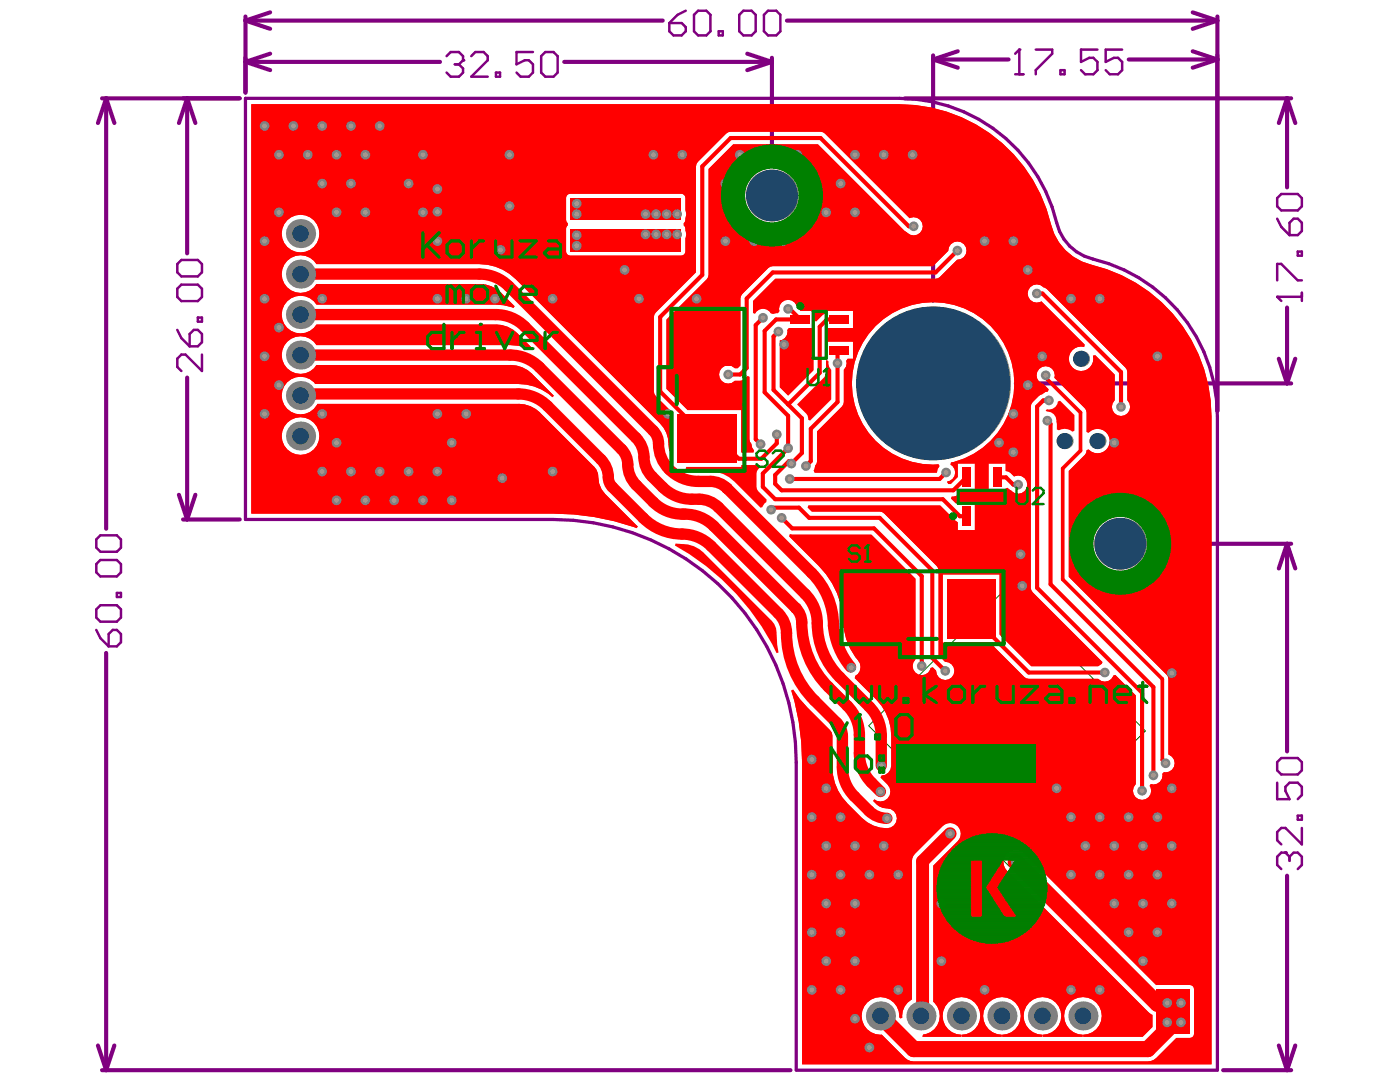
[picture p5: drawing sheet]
<svg xmlns="http://www.w3.org/2000/svg" width="279mm" height="216mm" viewBox="0 0 279 216" stroke-linecap="round" stroke-linejoin="round" font-family="sans-serif">
<path d="M199.8 144.2l2.3 2.3M202.1 144.2l-2.3 2.3" fill="none" stroke="#008000" stroke-width=".32"/>
<path d="M173.4 144.8l27.1-27.1 28.1 28.2-27.1 27z" fill="none" stroke="#008000" stroke-width=".2"/>
<g fill="none" stroke="#800080" stroke-width=".82">
<path d="M20.4 19.6h27.4M21.2 19.6l1.6 4.9M21.2 19.6l-1.7 4.9M21.2 19.6v85.9M37.3 19.6l-1.6 4.9M37.3 19.6v31M37.3 19.6l1.7 4.9M49 3.3v15.2M49 12.4l4.9 1.6M49 4.1l4.9 1.7M49 12.4h38.8M49 4.1h83.3"/>
<path d="M53.9 10.7l-4.9 1.7M53.9 2.5l-4.9 1.6M112.6 12.4h41.5M149.1 10.7l5 1.7M154.1 11.5v21.2M154.1 12.4l-5 1.6M157.1 4.1h85.9M180.6 19.6h77.1M186.2 11v49M186.2 11.9l4.9 1.6M186.2 11.9h15.1M191.1 10.2l-4.9 1.7"/>
<path d="M225.3 11.9h17.7M238 10.2l5 1.7M238 2.5l5 1.6M243 3.3v78.7M243 11.9l-5 1.6M243 4.1l-5 1.7M256.9 19.6v17.8M256.9 19.6l1.6 4.9M256.9 19.6l-1.7 4.9M37.3 75.3v28.4M202.7 76.5h55M255.2 71.6l1.7 4.9"/>
<path d="M256.9 61.4v15.1M258.5 71.6l-1.6 4.9M35.7 98.7l1.6 5M39 98.7l-1.7 5M36.5 103.7h11.3M229.9 108.5h27.8M256.9 108.5l1.6 4.9M256.9 108.5l-1.7 4.9M256.9 108.5v41.4M21.2 130.3v83.2M256.9 174.7v38.8M19.5 208.6l1.7 4.9"/>
<path d="M20.4 213.5h137.4M22.8 208.6l-1.6 4.9M244.1 213.5h13.6M255.2 208.6l1.7 4.9M258.5 208.6l-1.6 4.9"/>
</g>
<path d="M89.1 11.2l.8-.8h1.7l.8 .8v.8M20 106.8h3.3l.8 .8v1.7l-.8 .8h-3.3l-.8-.8v-1.7zM20 111.7h3.3l.8 .9v1.6l-.8 .8h-3.3l-.8-.8v-1.6zM23.3 118.3h.8v.8h-.8zM19.2 125.7l.8 1.6 1.7 1.7M19.2 121.6l.8-.8h3.3l.8 .8v1.6l-.8 .9h-3.3l-.8-.9zM21.7 126.5l.8-.8h.8l.8 .8v1.7l-.8 .8h-1.6z" fill="none" stroke="#800080" stroke-width=".49"/>
<circle cx="92.4" cy="12" r=".25" fill="#800080"/>
<path d="M90.8 12.8h.8M91.6 12.8l.8 .9v.8l-.8 .8h-1.7l-.8-.8M92.4 12l-.8 .8M94.1 11.2l.8-.8h1.6l.8 .8v.8l-3.2 3.3h3.2M99 14.5h.8v.8h-.8zM106.4 10.4h-3.3v2.4l1.6-.8h.8l.9 .8v1.7l-.9 .8h-1.6l-.8-.8M108 11.2l.8-.8h1.7l.8 .8v3.3l-.8 .8h-1.7l-.8-.8zM256.5 170.1h-.8l-.8 .9v1.6l.8 .8" fill="none" stroke="#800080" stroke-width=".49"/>
<circle cx="256.5" cy="170.1" r=".25" fill="#800080"/>
<path d="M254.9 59.2h4.9M259.8 58.4v1.6M254.9 156.2v3.3h2.5l-.9-1.7v-.8l.9-.8h1.6l.8 .8v1.6l-.8 .9M255.7 151.3h3.3l.8 .8v1.6l-.8 .8h-3.3l-.8-.8v-1.6zM256.5 170.1l.9 .9M257.4 171v.8M257.4 171l.8-.9h.8l.8 .9v1.6l-.8 .8M259 162.7h.8v.9h-.8zM259.8 165.2v3.3l-3.3-3.3h-.8l-.8 .8v1.7l.8 .8" fill="none" stroke="#800080" stroke-width=".49"/>
<circle cx="254.9" cy="59.2" r=".25" fill="#800080"/>
<g fill="none" stroke="#800080" stroke-width=".49">
<path d="M133.6 4.6h2.4l.9 .8v.8l-.9 .9h-1.6l-.8-.9zM136.9 2.1l-1.7 .9-1.6 1.6M139.3 2.1h1.7l.8 .9v3.2l-.8 .9h-1.7l-.8-.9v-3.2zM143.4 6.2h.8v.9h-.8zM147.5 3l.9-.9h1.6l.8 .9v3.2l-.8 .9h-1.6l-.9-.9zM152.5 3l.8-.9h1.6l.8 .9v3.2l-.8 .9h-1.6l-.8-.9zM202.6 14.8h1.6M203.4 9.9v4.9M255.7 38.7h3.3l.8 .8v1.7l-.8 .8h-3.3l-.8-.8v-1.7zM36.2 51.9h3.3l.8 .8v1.6l-.8 .9h-3.3l-.8-.9v-1.6zM36.2 56.8h3.3l.8 .8v1.7l-.8 .8h-3.3l-.8-.8v-1.7zM254.9 59.2l.8 .8"/>
<path d="M254.9 55.9v-3.2h.8l3.3 3.2h.8M254.9 43.6l.8 1.7 1.7 1.6M258.2 43.6h.8l.8 .9v1.6l-.8 .8h-1.6v-2.4zM259 50.2h.8v.8h-.8zM35.4 65.8l.8 1.7 1.6 1.6M37.8 66.6l.9-.8h.8l.8 .8v1.7l-.8 .8h-1.7zM39.5 63.4h.8v.8h-.8zM40.3 70.7v3.3l-3.3-3.3h-.8l-.8 .9v1.6l.8 .8"/>
</g>
<circle cx="203.4" cy="9.9" r=".25" fill="#800080"/>
<path d="M203.4 9.9l-.8 .8M206.7 9.9h3.3v.8l-3.3 3.3v.8M211.6 14h.9v.8h-.9zM219 9.9h-3.3v2.5l1.7-.9h.8l.8 .9v1.6l-.8 .8h-1.6l-.9-.8M223.9 9.9h-3.2v2.5l1.6-.9h.8l.8 .9v1.6l-.8 .8h-1.6l-.8-.8" fill="none" stroke="#800080" stroke-width=".49"/>
<path d="M49 19.6h130.4a32.3 32.3 0 0 1 31.5 24.9 9.7 9.7 0 0 0 7.2 7.2 32.3 32.3 0 0 1 24.9 31.4v130.4h-84.1v-61.4a48.5 48.5 0 0 0-48.5-48.4h-61.4z" fill="none" stroke="#800080" stroke-width=".65"/>
<g fill="#a6968d">
<circle cx="160.8" cy="93" r=".49"/>
<circle cx="157.9" cy="92.5" r=".49"/>
<circle cx="156" cy="103.3" r=".49"/>
<circle cx="156.5" cy="68.7" r=".49"/>
<circle cx="155.3" cy="66.2" r=".49"/>
<circle cx="152.3" cy="63.4" r=".49"/>
<circle cx="231" cy="71.1" r=".49"/>
<circle cx="233.9" cy="134.3" r=".49"/>
<circle cx="233.9" cy="157.3" r=".49"/>
<circle cx="231" cy="163" r=".49"/>
<circle cx="233.9" cy="168.8" r=".49"/>
<circle cx="231" cy="174.5" r=".49"/>
<circle cx="233.9" cy="180.3" r=".49"/>
<circle cx="231" cy="186" r=".49"/>
<circle cx="225.2" cy="163" r=".49"/>
<circle cx="228.1" cy="168.8" r=".49"/>
<circle cx="225.2" cy="174.5" r=".49"/>
<circle cx="228.1" cy="180.3" r=".49"/>
<circle cx="225.2" cy="186" r=".49"/>
<circle cx="228.1" cy="191.8" r=".49"/>
<circle cx="219.5" cy="59.6" r=".49"/>
<circle cx="222.4" cy="88.3" r=".49"/>
<circle cx="219.5" cy="163" r=".49"/>
<circle cx="222.4" cy="168.8" r=".49"/>
<circle cx="219.5" cy="174.5" r=".49"/>
<circle cx="222.4" cy="180.3" r=".49"/>
<circle cx="219.5" cy="197.5" r=".49"/>
<circle cx="213.7" cy="59.6" r=".49"/>
<circle cx="213.7" cy="163" r=".49"/>
<circle cx="216.6" cy="168.8" r=".49"/>
<circle cx="213.7" cy="174.5" r=".49"/>
<circle cx="213.7" cy="197.5" r=".49"/>
<circle cx="208" cy="71.1" r=".49"/>
<circle cx="210.9" cy="157.3" r=".49"/>
<circle cx="202.2" cy="48.1" r=".49"/>
<circle cx="205.1" cy="53.9" r=".49"/>
<circle cx="205.1" cy="76.8" r=".49"/>
<circle cx="202.2" cy="82.6" r=".49"/>
<circle cx="196.5" cy="48.1" r=".49"/>
<circle cx="199.4" cy="88.3" r=".49"/>
<circle cx="196.5" cy="197.5" r=".49"/>
<circle cx="187.9" cy="180.3" r=".49"/>
<circle cx="187.9" cy="191.8" r=".49"/>
<circle cx="182.1" cy="30.9" r=".49"/>
<circle cx="179.3" cy="174.5" r=".49"/>
<circle cx="179.3" cy="197.5" r=".49"/>
<circle cx="176.4" cy="30.9" r=".49"/>
<circle cx="176.4" cy="168.8" r=".49"/>
<circle cx="173.5" cy="174.5" r=".49"/>
<circle cx="173.5" cy="209" r=".49"/>
<circle cx="170.6" cy="30.9" r=".49"/>
<circle cx="167.8" cy="36.6" r=".49"/>
<circle cx="170.6" cy="42.4" r=".49"/>
<circle cx="167.8" cy="163" r=".49"/>
<circle cx="170.6" cy="168.8" r=".49"/>
<circle cx="167.8" cy="174.5" r=".49"/>
<circle cx="170.6" cy="180.3" r=".49"/>
<circle cx="167.8" cy="186" r=".49"/>
<circle cx="170.6" cy="191.8" r=".49"/>
<circle cx="167.8" cy="197.5" r=".49"/>
<circle cx="170.6" cy="203.3" r=".49"/>
<circle cx="162" cy="36.6" r=".49"/>
<circle cx="164.9" cy="42.4" r=".49"/>
<circle cx="162" cy="151.6" r=".49"/>
<circle cx="164.9" cy="157.3" r=".49"/>
<circle cx="162" cy="163" r=".49"/>
<circle cx="164.9" cy="168.8" r=".49"/>
<circle cx="162" cy="174.5" r=".49"/>
<circle cx="164.9" cy="180.3" r=".49"/>
<circle cx="162" cy="186" r=".49"/>
<circle cx="164.9" cy="191.8" r=".49"/>
<circle cx="162" cy="197.5" r=".49"/>
<circle cx="159.1" cy="30.9" r=".49"/>
<circle cx="156.3" cy="48.1" r=".49"/>
<circle cx="153.4" cy="30.9" r=".49"/>
<circle cx="150.5" cy="48.1" r=".49"/>
<circle cx="147.6" cy="30.9" r=".49"/>
<circle cx="144.8" cy="36.6" r=".49"/>
<circle cx="147.6" cy="42.4" r=".49"/>
<circle cx="144.8" cy="48.1" r=".49"/>
<circle cx="139" cy="59.6" r=".49"/>
<circle cx="136.1" cy="30.9" r=".49"/>
<circle cx="133.3" cy="82.6" r=".49"/>
<circle cx="130.4" cy="30.9" r=".49"/>
<circle cx="127.5" cy="59.6" r=".49"/>
<circle cx="124.6" cy="53.9" r=".49"/>
<circle cx="110.3" cy="59.6" r=".49"/>
<circle cx="110.3" cy="94.1" r=".49"/>
<circle cx="101.7" cy="30.9" r=".49"/>
<circle cx="98.8" cy="59.6" r=".49"/>
<circle cx="93" cy="59.6" r=".49"/>
<circle cx="93" cy="82.6" r=".49"/>
<circle cx="87.3" cy="48.1" r=".49"/>
<circle cx="87.3" cy="59.6" r=".49"/>
<circle cx="87.3" cy="82.6" r=".49"/>
<circle cx="90.2" cy="88.3" r=".49"/>
<circle cx="87.3" cy="94.1" r=".49"/>
<circle cx="90.2" cy="99.8" r=".49"/>
<circle cx="84.4" cy="30.9" r=".49"/>
<circle cx="81.5" cy="36.6" r=".49"/>
<circle cx="84.4" cy="42.4" r=".49"/>
<circle cx="81.5" cy="94.1" r=".49"/>
<circle cx="84.4" cy="99.8" r=".49"/>
<circle cx="75.8" cy="25.1" r=".49"/>
<circle cx="75.8" cy="94.1" r=".49"/>
<circle cx="78.7" cy="99.8" r=".49"/>
<circle cx="70" cy="25.1" r=".49"/>
<circle cx="72.9" cy="30.9" r=".49"/>
<circle cx="70" cy="36.6" r=".49"/>
<circle cx="72.9" cy="42.4" r=".49"/>
<circle cx="70" cy="94.1" r=".49"/>
<circle cx="72.9" cy="99.8" r=".49"/>
<circle cx="64.3" cy="25.1" r=".49"/>
<circle cx="67.2" cy="30.9" r=".49"/>
<circle cx="64.3" cy="36.6" r=".49"/>
<circle cx="67.2" cy="42.4" r=".49"/>
<circle cx="64.3" cy="59.6" r=".49"/>
<circle cx="64.3" cy="82.6" r=".49"/>
<circle cx="67.2" cy="88.3" r=".49"/>
<circle cx="64.3" cy="94.1" r=".49"/>
<circle cx="67.2" cy="99.8" r=".49"/>
<circle cx="58.5" cy="25.1" r=".49"/>
<circle cx="61.4" cy="30.9" r=".49"/>
<circle cx="52.8" cy="25.1" r=".49"/>
<circle cx="55.7" cy="30.9" r=".49"/>
<circle cx="55.7" cy="42.4" r=".49"/>
<circle cx="52.8" cy="48.1" r=".49"/>
<circle cx="52.8" cy="59.6" r=".49"/>
<circle cx="55.7" cy="65.4" r=".49"/>
<circle cx="52.8" cy="71.1" r=".49"/>
<circle cx="55.7" cy="76.8" r=".49"/>
<circle cx="52.8" cy="82.6" r=".49"/>
<circle cx="220.5" cy="134.2" r=".49"/>
<circle cx="203.2" cy="96.7" r=".49"/>
<circle cx="206.9" cy="58.6" r=".49"/>
<circle cx="100.2" cy="95.4" r=".49"/>
<circle cx="157.3" cy="61.6" r=".49"/>
<circle cx="232.9" cy="204" r=".49"/>
<circle cx="232.9" cy="200.1" r=".49"/>
<circle cx="235.7" cy="200.1" r=".49"/>
<circle cx="235.7" cy="204" r=".49"/>
<circle cx="202.7" cy="172" r=".49"/>
<circle cx="203.7" cy="110.6" r=".49"/>
<circle cx="204" cy="116.9" r=".49"/>
<circle cx="202.2" cy="90.2" r=".49"/>
<circle cx="151.8" cy="88.6" r=".49"/>
<circle cx="155" cy="86.7" r=".49"/>
<circle cx="157.3" cy="89.4" r=".49"/>
<circle cx="145.3" cy="74.7" r=".49"/>
<circle cx="182.3" cy="45.2" r=".49"/>
<circle cx="191.1" cy="50" r=".49"/>
<circle cx="157.6" cy="95.6" r=".49"/>
<circle cx="153.9" cy="101.7" r=".49"/>
<circle cx="167.1" cy="72.5" r=".49"/>
<circle cx="188.8" cy="94.3" r=".49"/>
<circle cx="232.6" cy="152.3" r=".49"/>
<circle cx="227.9" cy="157.8" r=".49"/>
<circle cx="230.2" cy="154.7" r=".49"/>
<circle cx="209" cy="83.9" r=".49"/>
<circle cx="209.3" cy="79.9" r=".49"/>
<circle cx="208.7" cy="74.9" r=".49"/>
<circle cx="184" cy="132.9" r=".49"/>
<circle cx="188.6" cy="133.9" r=".49"/>
<circle cx="169.9" cy="133.2" r=".49"/>
<circle cx="177" cy="163.3" r=".49"/>
<circle cx="175.7" cy="158" r=".49"/>
<circle cx="175.9" cy="152.8" r=".49"/>
<circle cx="189.6" cy="166.4" r=".49"/>
<circle cx="223.7" cy="81.2" r=".49"/>
<circle cx="99.9" cy="49.8" r=".49"/>
<circle cx="101.7" cy="41.1" r=".49"/>
<circle cx="87.3" cy="42.2" r=".49"/>
<circle cx="87.3" cy="37.7" r=".49"/>
<circle cx="128.8" cy="42.7" r=".49"/>
<circle cx="130.9" cy="42.7" r=".49"/>
<circle cx="133" cy="42.7" r=".49"/>
<circle cx="135.1" cy="42.7" r=".49"/>
<circle cx="128.8" cy="46.8" r=".49"/>
<circle cx="130.9" cy="46.8" r=".49"/>
<circle cx="133" cy="46.8" r=".49"/>
<circle cx="135.1" cy="46.8" r=".49"/>
<circle cx="115.1" cy="49" r=".49"/>
<circle cx="115.1" cy="46.9" r=".49"/>
<circle cx="115.1" cy="42.7" r=".49"/>
<circle cx="115.1" cy="40.6" r=".49"/>
</g>
<g fill="#f00">
<path d="M157.5 65.4h4.8v8.5l-5 5-1.7-1.6v-9.4a1.71 1.71 0 0 0 1.5-2z"/>
<path d="M164.8 71.9l.3-.1 .3 .4a1.67 1.67 0 0 0 .5 1.6v5.9l-4.2 4.2-.4-.1-.1-.8-.3-.4-1.8-1.9 5.7-5.8z"/>
<path d="M208.7 81.9l.3-.2a1.73 1.73 0 0 0 2.1-1.6l.5-.1 2.8 2.8v3.1l-.4 .2a2.35 2.35 0 0 0-2.7-.2l-.4-.2-.1-1.6a1.78 1.78 0 0 0-1.9-2z"/>
<path d="M137 93.2h10.9v-.4h3.7l.1 .4-.6 .8-.1 .5 .1 3.1 1.9 2.1-.1 .5-.3 .2-.4 .8-.4 .1-5.3-5.3a6.7 6.7 0 0 0-4.7-1.9 11.2 11.2 0 0 1-4.9-.5z"/>
<path d="M134.8 108.5l1.3 .1a5.9 5.9 0 0 1 4.4 1.8l13.4 13.4a3.3 3.3 0 0 1 1.1 2.5l.1 2.4 .3 1.5-.4 .1-.9-1.8a50.7 50.7 0 0 0-4.5-6.9 50.7 50.7 0 0 0-5.6-6 50.9 50.9 0 0 0-6.4-5l-2.9-1.7z"/>
<path d="M50.2 20.8h129.2l3.2 .2a31.2 31.2 0 0 1 27.2 23.9 11.3 11.3 0 0 0 1.6 3.5 10.6 10.6 0 0 0 4.4 3.7l1.9 .7a31.2 31.2 0 0 1 24.1 30.4v129.2h-81.7v-60.3l-.2-4.1a51 51 0 0 0-1.4-8.1l-.6-2.1 .4-.2 1.3 1.8 1.5 1.8 4.9 5 .1 .7v6.2a10.3 10.3 0 0 0 3 7.2 17.5 17.5 0 0 0 5.2 4.4l1.3 .4 1.4 .2a1.98 1.98 0 0 0 2-2 1.98 1.98 0 0 0-2-2 3.4 3.4 0 0 1-2.7-1.5l.2-.3 .5 .3a1.99 1.99 0 0 0 2.4-.7 1.99 1.99 0 0 0-.3-2.6l-1.4-1.3 .2-.4 .7-.2 .7-.4 .4-.7 .2-.7v-6a10.3 10.3 0 0 0-3-7.2l-4.3-4.3 .1-.5a2.04 2.04 0 0 0 .6-3 13.3 13.3 0 0 1-3.1-9.2 16.9 16.9 0 0 0-4.8-9.7l-5.9-5.8 .1-.5 16.3 .1 8.8 8.8v16.1a1.81 1.81 0 0 0 .4 2.9 1.81 1.81 0 0 0 2.6-1.2l.5-.1 .6 .6a1.82 1.82 0 0 0 1.8 1.9 1.82 1.82 0 0 0 1.9-1.8 1.82 1.82 0 0 0-1.9-1.8l-1.3-1.3v-17l-.4-.9-10.9-10.7-14-.1-.8-.9 .1-.3h26.3l3.1 3 .4 .3v1.6h3.5v-5.6h-3.5l-.3 .2-1-.9 .2-.4a1.94 1.94 0 0 0 1.9-1.1h2.7v-5.5h-3.5v2.7l-1.4 1.4h-.4l-.3-.4 .1-.1a1.78 1.78 0 0 0 1.5-1.5 1.78 1.78 0 0 0-.9-1.9l.1-.4 .6-.1a16.2 16.2 0 0 0 8.2-26.1 16.2 16.2 0 0 0-27.1 3.6 16.2 16.2 0 0 0 14.7 23l1.1-.1 .1 .2 .1 .2-.4 .6-.1 .7h-24.4l-.2-.4 .7-1.9v-5.9l5.2-5.4 .1-6.9 .4-.6 .2-.7-.1-.5 .3-.4h1v-3.4h-5.4v-2.5l.3-.3h5.1v-3.4h-5.5v.6l-.5 .3-1.3 1.2-.4-.1v-2h-2.7l-.8-.7a1.79 1.79 0 0 0-2.1-1.4 1.79 1.79 0 0 0-1.4 2.2l-.3 .4-.9 .1-.5-.1a1.77 1.77 0 0 0-3.1 .1l-.4-.2v-2.3l4.4-4.5h32l.9-.3 3.5-3.5a1.82 1.82 0 0 0 1.8-1.8 1.82 1.82 0 0 0-1.8-1.8 1.82 1.82 0 0 0-1.8 1.8l-3.1 3.1-32.5 .1-5.8 5.9-.1 13.8-.6 .6h-.6a1.82 1.82 0 0 0-2.6-.1 1.82 1.82 0 0 0 0 2.6 1.82 1.82 0 0 0 2.6 0 2.24 2.24 0 0 0 2.6-1l.4 .2v12.5l.1 .4 .3 .5 .1 .7 .4 .6-.1 .4h-2.5v-8.5h-10.7l-4.2-4.2v-13.8l8.3-8.5 .1-21.6 4.9-4.9h16.9l17.3 17.2 .5 .3a1.81 1.81 0 0 0 2.4 .3 1.81 1.81 0 0 0 .5-2.4 1.81 1.81 0 0 0-2.4-.7l-17.3-17.1-18.4-.1-.9 .4-5.9 6-.1 21.6-8 8.1-.4 .9v14.8l.4 .9 3.4 3.5v8.2l-.4 .1-.1-.2-.3-1-.1-1.2a5.7 5.7 0 0 0-1.6-3.9l-28.9-28.8a10.2 10.2 0 0 0-7.2-3h-32.5l-.6-.7a3.8 3.8 0 0 0-5.5 .2 3.8 3.8 0 0 0 .6 5.5 3.8 3.8 0 0 0 5.5-1h32.6a6 6 0 0 1 4.3 1.8l2.6 2.6-.2 .3a9.8 9.8 0 0 0-3.6-.6h-35.7l-.6-.7a3.8 3.8 0 0 0-5.5 .2 3.8 3.8 0 0 0 .6 5.5 3.8 3.8 0 0 0 5.5-1l35.8-.1a6 6 0 0 1 4.3 1.9l2.8 2.8-.2 .3a9.9 9.9 0 0 0-4.1-.8h-38.6l-.6-.7a3.8 3.8 0 0 0-5.5 .2 3.8 3.8 0 0 0 .6 5.5 3.8 3.8 0 0 0 5.5-1.1h38.7a6 6 0 0 1 4.3 1.9l4.3 4.3-.2 .3a10.1 10.1 0 0 0-6.8-2.7h-40.6l-.3-.3a3.8 3.8 0 0 0-5.5 .2 3.8 3.8 0 0 0 .8 5.6 3.8 3.8 0 0 0 5.4-1.5h40.2a6 6 0 0 1 4.4 1.8l10.7 10.7a2.83 2.83 0 0 1 .8 2.2l.2 1.2 .4 1.1 .8 1 6.5 6.4-.2 .4-4.5-1.4a50.8 50.8 0 0 0-8.1-1.3l-4.1-.2h-60.2zM148 39a6 6 0 0 0 12.1 0 6 6 0 0 0-12.1 0zM56.2 46.6a3.8 3.8 0 0 0 7.5 0 3.8 3.8 0 0 0-7.5 0zM113.2 38.9l-.2 .6v4.4l.3 .6v.5l-.3 .6v4.6a.84 .84 0 0 0 .8 .8h22.2a.84 .84 0 0 0 .8-.8v-2.7a1.69 1.69 0 0 0 0-1.5 .96 .96 0 0 0-.3-1v-.5a1.1 1.1 0 0 0 .3-1.1l.2-.7-.2-.7v-2.5a.84 .84 0 0 0-.8-.8h-22.2zM205.6 57.3a1.81 1.81 0 0 0-.1 2.4 1.81 1.81 0 0 0 2.3 .4l8.7 8.7-.1 .4a2.46 2.46 0 0 0-3.1 2.2 2.46 2.46 0 0 0 2.7 2.6 2.46 2.46 0 0 0 2.2-3l.4-.1 3.9 3.9v5.1a1.82 1.82 0 0 0-.1 2.6 1.82 1.82 0 0 0 2.6 0 1.82 1.82 0 0 0 0-2.6v-5.7l-.4-.8-15.7-15.7-.6-.3a1.79 1.79 0 0 0-2.7-.1zM207.4 73.6a1.79 1.79 0 0 0 .8 3l1.1 1.1-.2 .4-.5 .1-.6 .5a4 4 0 0 0-2.2 1.9v37.2l14.2 14.3-.1 .4-.7 .4h-13.4l-6.3-6.3v-12h-11.4v13.6h9.5l7.2 7.2 14.4 .1a1.8 1.8 0 0 0 3-.7l.4-.1 4.1 4.1v17.7a1.81 1.81 0 0 0-.2 2.5 1.81 1.81 0 0 0 2.5 .3 1.81 1.81 0 0 0 .4-2.5l.3-.4a1.76 1.76 0 0 0 2.3-2l.3-.3a1.8 1.8 0 0 0 2.1-1.4 1.8 1.8 0 0 0-1.2-2.1l-.1-15.6-19.8-19.9v-21.1l3.2-3.2 .3-.4 .1-.6 .4-.1a2.44 2.44 0 0 0 3.4 .1 2.44 2.44 0 0 0 0-3.5 2.44 2.44 0 0 0-3.4 0l-.4-.1-.1-4.3-6.4-6.5a1.81 1.81 0 0 0-.8-2.1 1.81 1.81 0 0 0-2.2 .3zM56.2 87a3.8 3.8 0 0 0 7.5 0 3.8 3.8 0 0 0-7.5 0zM197.3 92.5v5.5h3.4v-.5l.4-.2 .6 .6a1.83 1.83 0 0 0 2.5 .4 1.83 1.83 0 0 0 .6-2.5 1.83 1.83 0 0 0-2.4-.7 1.93 1.93 0 0 0-1.7-1.1v-1.5zM217.5 108.5a6 6 0 0 0 12.1 0 6 6 0 0 0-12.1 0zM182.6 170.3l-.5 1-.1 .5v27.6a3.7 3.7 0 0 0-1.9 3.7l-.4 .1-.3-.2a3.7 3.7 0 0 0-3.6-4 3.7 3.7 0 0 0-3.8 3.8 3.7 3.7 0 0 0 4 3.6l4.6 4.7 .5 .4 1.2 .3h46.8l1.2-.3 .5-.4 4-4h2.7a.84 .84 0 0 0 .8-.8v-8.9a.84 .84 0 0 0-.8-.9l-6.8 .1-26.3-26.3a2.46 2.46 0 0 0-3.4 0 2.46 2.46 0 0 0 0 3.4l28.3 28.3 .7 .5v2.4l-2 2h-11.8v-.4a3.8 3.8 0 0 0 3.3-5.4 3.8 3.8 0 0 0-6.3-.8 3.8 3.8 0 0 0 2 6l.9 .2v.4h-8v-.4a3.8 3.8 0 0 0 3.3-5.4 3.8 3.8 0 0 0-6.3-.8 3.8 3.8 0 0 0 2 6l.9 .2v.4h-8v-.4a3.8 3.8 0 0 0 3.3-5.4 3.8 3.8 0 0 0-6.3-.8 3.8 3.8 0 0 0 2 6l.9 .2v.4h-8v-.4a3.8 3.8 0 0 0 3.4-5.4 3.8 3.8 0 0 0-6.3-.8 3.8 3.8 0 0 0 1.9 6l.9 .2v.4h-7.7l.2-.5a3.7 3.7 0 0 0 3.1-2.6 3.7 3.7 0 0 0-1.1-3.9v-27.2l4.8-4.8a2.13 2.13 0 0 0 0-3.1 2.13 2.13 0 0 0-3 0z"/>
<path d="M50.2 20.8h129.2l3.2 .2a31.2 31.2 0 0 1 27.2 23.9 11.3 11.3 0 0 0 1.6 3.5 10.6 10.6 0 0 0 4.4 3.7l1.9 .7a31.2 31.2 0 0 1 24.1 30.4v129.2h-81.7v-60.3l-.2-4.1a51 51 0 0 0-1.4-8.1l-.6-2.1 .4-.2 1.3 1.8 1.5 1.8 4.9 5 .1 .7v6.2a10.3 10.3 0 0 0 3 7.2 17.5 17.5 0 0 0 5.2 4.4l1.3 .4 1.4 .2a1.98 1.98 0 0 0 2-2 1.98 1.98 0 0 0-2-2 3.4 3.4 0 0 1-2.7-1.5l.2-.3 .5 .3a1.99 1.99 0 0 0 2.4-.7 1.99 1.99 0 0 0-.3-2.6l-1.4-1.3 .2-.4 .7-.2 .7-.4 .4-.7 .2-.7v-6a10.3 10.3 0 0 0-3-7.2l-4.3-4.3 .1-.5a2.04 2.04 0 0 0 .6-3 13.3 13.3 0 0 1-3.1-9.2 16.9 16.9 0 0 0-4.8-9.7l-5.9-5.8 .1-.5 16.3 .1 8.8 8.8v16.1a1.81 1.81 0 0 0 .4 2.9 1.81 1.81 0 0 0 2.6-1.2l.5-.1 .6 .6a1.82 1.82 0 0 0 1.8 1.9 1.82 1.82 0 0 0 1.9-1.8 1.82 1.82 0 0 0-1.9-1.8l-1.3-1.3v-17l-.4-.9-10.9-10.7-14-.1-.8-.9 .1-.3h26.3l3.1 3 .4 .3v1.6h3.5v-5.6h-3.5l-.3 .2-1-.9 .2-.4a1.94 1.94 0 0 0 1.9-1.1h2.7v-5.5h-3.5v2.7l-1.4 1.4h-.4l-.3-.4 .1-.1a1.78 1.78 0 0 0 1.5-1.5 1.78 1.78 0 0 0-.9-1.9l.1-.4 .6-.1a16.2 16.2 0 0 0 8.2-26.1 16.2 16.2 0 0 0-27.1 3.6 16.2 16.2 0 0 0 14.7 23l1.1-.1 .1 .2 .1 .2-.4 .6-.1 .7h-24.4l-.2-.4 .7-1.9v-5.9l5.2-5.4 .1-6.9 .4-.6 .2-.7-.1-.5 .3-.4h1v-3.4h-5.4v-2.5l.3-.3h5.1v-3.4h-5.5v.6l-.5 .3-1.3 1.2-.4-.1v-2h-2.7l-.8-.7a1.79 1.79 0 0 0-2.1-1.4 1.79 1.79 0 0 0-1.4 2.2l-.3 .4-.9 .1-.5-.1a1.77 1.77 0 0 0-3.1 .1l-.4-.2v-2.3l4.4-4.5h32l.9-.3 3.5-3.5a1.82 1.82 0 0 0 1.8-1.8 1.82 1.82 0 0 0-1.8-1.8 1.82 1.82 0 0 0-1.8 1.8l-3.1 3.1-32.5 .1-5.8 5.9-.1 13.8-.6 .6h-.6a1.82 1.82 0 0 0-2.6-.1 1.82 1.82 0 0 0 0 2.6 1.82 1.82 0 0 0 2.6 0 2.24 2.24 0 0 0 2.6-1l.4 .2v12.5l.1 .4 .3 .5 .1 .7 .4 .6-.1 .4h-2.5v-8.5h-10.7l-4.2-4.2v-13.8l8.3-8.5 .1-21.6 4.9-4.9h16.9l17.3 17.2 .5 .3a1.81 1.81 0 0 0 2.4 .3 1.81 1.81 0 0 0 .5-2.4 1.81 1.81 0 0 0-2.4-.7l-17.3-17.1-18.4-.1-.9 .4-5.9 6-.1 21.6-8 8.1-.4 .9v14.8l.4 .9 3.4 3.5v8.2l-.4 .1-.1-.2-.3-1-.1-1.2a5.7 5.7 0 0 0-1.6-3.9l-28.9-28.8a10.2 10.2 0 0 0-7.2-3h-32.5l-.6-.7a3.8 3.8 0 0 0-5.5 .2 3.8 3.8 0 0 0 .6 5.5 3.8 3.8 0 0 0 5.5-1h32.6a6 6 0 0 1 4.3 1.8l2.6 2.6-.2 .3a9.8 9.8 0 0 0-3.6-.6h-35.7l-.6-.7a3.8 3.8 0 0 0-5.5 .2 3.8 3.8 0 0 0 .6 5.5 3.8 3.8 0 0 0 5.5-1l35.8-.1a6 6 0 0 1 4.3 1.9l2.8 2.8-.2 .3a9.9 9.9 0 0 0-4.1-.8h-38.6l-.6-.7a3.8 3.8 0 0 0-5.5 .2 3.8 3.8 0 0 0 .6 5.5 3.8 3.8 0 0 0 5.5-1.1h38.7a6 6 0 0 1 4.3 1.9l4.3 4.3-.2 .3a10.1 10.1 0 0 0-6.8-2.7h-40.6l-.3-.3a3.8 3.8 0 0 0-5.5 .2 3.8 3.8 0 0 0 .8 5.6 3.8 3.8 0 0 0 5.4-1.5h40.2a6 6 0 0 1 4.4 1.8l10.7 10.7a2.83 2.83 0 0 1 .8 2.2l.2 1.2 .4 1.1 .8 1 6.5 6.4-.2 .4-4.5-1.4a50.8 50.8 0 0 0-8.1-1.3l-4.1-.2h-60.2zM148 39a6 6 0 0 0 12.1 0 6 6 0 0 0-12.1 0zM56.2 46.6a3.8 3.8 0 0 0 7.5 0 3.8 3.8 0 0 0-7.5 0zM113.2 38.9l-.2 .6v4.4l.3 .6v.5l-.3 .6v4.6a.84 .84 0 0 0 .8 .8h22.2a.84 .84 0 0 0 .8-.8v-2.7a1.69 1.69 0 0 0 0-1.5 .96 .96 0 0 0-.3-1v-.5a1.1 1.1 0 0 0 .3-1.1l.2-.7-.2-.7v-2.5a.84 .84 0 0 0-.8-.8h-22.2zM205.6 57.3a1.81 1.81 0 0 0-.1 2.4 1.81 1.81 0 0 0 2.3 .4l8.7 8.7-.1 .4a2.46 2.46 0 0 0-3.1 2.2 2.46 2.46 0 0 0 2.7 2.6 2.46 2.46 0 0 0 2.2-3l.4-.1 3.9 3.9v5.1a1.82 1.82 0 0 0-.1 2.6 1.82 1.82 0 0 0 2.6 0 1.82 1.82 0 0 0 0-2.6v-5.7l-.4-.8-15.7-15.7-.6-.3a1.79 1.79 0 0 0-2.7-.1zM207.4 73.6a1.79 1.79 0 0 0 .8 3l1.1 1.1-.2 .4-.5 .1-.6 .5a4 4 0 0 0-2.2 1.9v37.2l14.2 14.3-.1 .4-.7 .4h-13.4l-6.3-6.3v-12h-11.4v13.6h9.5l7.2 7.2 14.4 .1a1.8 1.8 0 0 0 3-.7l.4-.1 4.1 4.1v17.7a1.81 1.81 0 0 0-.2 2.5 1.81 1.81 0 0 0 2.5 .3 1.81 1.81 0 0 0 .4-2.5l.3-.4a1.76 1.76 0 0 0 2.3-2l.3-.3a1.8 1.8 0 0 0 2.1-1.4 1.8 1.8 0 0 0-1.2-2.1l-.1-15.6-19.8-19.9v-21.1l3.2-3.2 .3-.4 .1-.6 .4-.1a2.44 2.44 0 0 0 3.4 .1 2.44 2.44 0 0 0 0-3.5 2.44 2.44 0 0 0-3.4 0l-.4-.1-.1-4.3-6.4-6.5a1.81 1.81 0 0 0-.8-2.1 1.81 1.81 0 0 0-2.2 .3zM56.2 87a3.8 3.8 0 0 0 7.5 0 3.8 3.8 0 0 0-7.5 0zM197.3 92.5v5.5h3.4v-.5l.4-.2 .6 .6a1.83 1.83 0 0 0 2.5 .4 1.83 1.83 0 0 0 .6-2.5 1.83 1.83 0 0 0-2.4-.7 1.93 1.93 0 0 0-1.7-1.1v-1.5zM217.5 108.5a6 6 0 0 0 12.1 0 6 6 0 0 0-12.1 0zM182.6 170.3l-.5 1-.1 .5v27.6a3.7 3.7 0 0 0-1.9 3.7l-.4 .1-.3-.2a3.7 3.7 0 0 0-3.6-4 3.7 3.7 0 0 0-3.8 3.8 3.7 3.7 0 0 0 4 3.6l4.6 4.7 .5 .4 1.2 .3h46.8l1.2-.3 .5-.4 4-4h2.7a.84 .84 0 0 0 .8-.8v-8.9a.84 .84 0 0 0-.8-.9l-6.8 .1-26.3-26.3a2.46 2.46 0 0 0-3.4 0 2.46 2.46 0 0 0 0 3.4l28.3 28.3 .7 .5v2.4l-2 2h-11.8v-.4a3.8 3.8 0 0 0 3.3-5.4 3.8 3.8 0 0 0-6.3-.8 3.8 3.8 0 0 0 2 6l.9 .2v.4h-8v-.4a3.8 3.8 0 0 0 3.3-5.4 3.8 3.8 0 0 0-6.3-.8 3.8 3.8 0 0 0 2 6l.9 .2v.4h-8v-.4a3.8 3.8 0 0 0 3.3-5.4 3.8 3.8 0 0 0-6.3-.8 3.8 3.8 0 0 0 2 6l.9 .2v.4h-8v-.4a3.8 3.8 0 0 0 3.4-5.4 3.8 3.8 0 0 0-6.3-.8 3.8 3.8 0 0 0 1.9 6l.9 .2v.4h-7.7l.2-.5a3.7 3.7 0 0 0 3.1-2.6 3.7 3.7 0 0 0-1.1-3.9v-27.2l4.8-4.8a2.13 2.13 0 0 0 0-3.1 2.13 2.13 0 0 0-3 0z"/>
</g>
<g fill="none" stroke="#f00" stroke-width="2.3">
<path d="M60 54.7h35.7M101.5 57.1l28.8 28.8M60 62.8h38.9M60 70.8h41.8M60.8 78.6h42.7M104.7 65.2l22.2 22.1M107.6 73.3l16.4 16.3M109.3 81l10.6 10.7M122.2 97.2l6.2 6.2M127 96.8l3.4 3.4M130.1 95.1l2.2 2.1M138.1 99.6h1.4"/>
<path d="M139.4 96.1h2.4M145.1 97.4h.1M145.1 97.4l16.9 16.9M136.2 102.6h.5M141.9 109l13.4 13.4M142.5 105l16.3 16.4M143.4 101.2l17.3 17.3M158.8 121.4h.1M162.5 139.8l4.5 4.4M165.3 137.1l3.8 3.8M167.6 135.1l5.9 5.9M168.1 146.9v6.2"/>
<path d="M170.5 158.9l2.9 2.9M171.5 146.7v3.6M173.9 156.2l1.8 1.8M175.9 146.8v6"/>
</g>
<g fill="none" stroke="#f00" stroke-width=".82">
<path d="M182.3 45.2h-.9l-17.6-17.7h-18l-5.6 5.7v21.7l-8.5 8.4v14.8l9.4 9.4h2.3l4 4h4.6l3-3v-1.8M191.1 50l-4.4 4.4h-32.5l-5.2 5.2v13.8l-1.3 1.3h-2.4M206.9 58.6h1.1l15.7 15.6v7M152.3 63.4l-1.5 1.5v22.8l1 .9M155.3 66.2l-.9 .9v10.7l5.6 5.7v6.9l-2.1 2.1-.5-.5-2.7 2.8v1.7l1.3 1.3h34.3l2.5-2.5M157.3 61.6h.3l2.1 2.1M159.4 63.7h-4.5l-2.3 2.3v12.3l4.7 4.7v6.4l-5.1 5.1v2.7l2.5 2.4h33.5l3.4 3.4h1.2M167.5 69.9l-.4 .3v10l-5.3 5.4v6.4l-1 1M167.5 63.7h-2.5l-1.4 1.5v9.2l-6.3 6.3M209.3 79.9h-1.1l-1.2 1.2v36.2l20.9 20.9v19.6M188.8 94.3l-1.3 1.3h-29.9M195.9 95.3v7.7h3.1v8.9l5 5"/>
<path d="M199 95.3h1.8l1.4 1.4h1M209 83.9l.7 .7v32l20.5 20.5v17.6M153.9 101.6l.3-.3h5.3l2 2h14.1l10.5 10.5v17.5l2.5 2.6M156 103.3l2.1 2.1h16.3l9.6 9.6v17.9M193.8 121.4v1.3l11.5 11.5h15.2"/>
</g>
<path d="M208.7 74.9v.5l6.9 6.9v7.6l-3.5 3.6v22.1l19.9 19.9v16.1l.6 .7" fill="none" stroke="#f00" stroke-width=".74"/>
<path d="M189.6 166.4l-5.5 5.4v30.6l-.3 .3" fill="none" stroke="#f00" stroke-width="2.6"/>
<path d="M202.7 172l28.3 28.3h3.4M175.7 202.7l6.6 6.6h46.8l5.3-5.3h1.3" fill="none" stroke="#f00" stroke-width="3.2"/>
<g fill="#f00">
<path d="M113.8 39.5h22.2v4.4h-22.2z" fill-rule="evenodd"/>
<path d="M113.8 45.6h22.2v4.6h-22.2z" fill-rule="evenodd"/>
<path d="M230.8 197.4h6.7v8.9h-6.7z" fill-rule="evenodd"/>
</g>
<g fill="none" stroke="#f00" stroke-width="2.3">
<path d="M95.7 54.7a8.2 8.2 0 0 1 5.8 2.4M60.8 78.6l-.8 .3M98.9 62.8a8.2 8.2 0 0 1 5.8 2.4M101.8 70.8a8.2 8.2 0 0 1 5.8 2.5M103.5 78.6a8.2 8.2 0 0 1 5.8 2.4M119.9 91.7a5.4 5.4 0 0 1 1.5 4l.3 .8 .5 .7M124 89.6l.7 .9 .5 1.6a6.2 6.2 0 0 0 1.8 4.7M126.9 87.3a5.8 5.8 0 0 1 1.7 4.5l.5 1.8 1 1.5M130.3 85.9l.6 .8 .4 .9a9 9 0 0 0 1.8 5.5 8.2 8.2 0 0 0 6.3 3M132.3 97.2a8.2 8.2 0 0 0 5.8 2.4M139.5 99.6l1.2 .2 1.2 .4 1.5 1M141.8 96.1a4.7 4.7 0 0 1 3.3 1.3"/>
<path d="M145.1 97.4h.1M128.4 103.4a11.3 11.3 0 0 0 8.5 3.2 8.2 8.2 0 0 1 5 2.4M130.4 100.2a8.2 8.2 0 0 0 5.8 2.4M136.7 102.6a8.2 8.2 0 0 1 5.8 2.4M160.7 118.5a8.7 8.7 0 0 1 2.4 6.9 15.2 15.2 0 0 0 4.5 9.7M162 114.3a14.9 14.9 0 0 1 4.3 10.5 15 15 0 0 0 3.5 8.3M155.3 122.4a6.3 6.3 0 0 1 1.7 5.2 19.1 19.1 0 0 0 5.5 12.2M158.8 121.4h.1M158.8 121.4l.9 1.3a6.4 6.4 0 0 1 .3 2.7 18.2 18.2 0 0 0 5.3 11.7M167 144.2l.8 1.3 .3 1.4M168.1 153.1a8.2 8.2 0 0 0 2.4 5.8M169.1 140.9a8.2 8.2 0 0 1 2.4 5.8"/>
<path d="M171.5 150.3a8.2 8.2 0 0 0 2.4 5.9M173.5 141a8.2 8.2 0 0 1 2.4 5.8M173.4 161.8l1.4 1 1.1 .4 1.1 .1"/>
</g>
<circle cx="160.8" cy="93" r=".97" fill="#808080"/>
<circle cx="160.8" cy="93" r=".49" fill="#a6968d"/>
<circle cx="157.9" cy="92.5" r=".97" fill="#808080"/>
<circle cx="157.9" cy="92.5" r=".49" fill="#a6968d"/>
<circle cx="156" cy="103.3" r=".97" fill="#808080"/>
<circle cx="156" cy="103.3" r=".49" fill="#a6968d"/>
<circle cx="156.5" cy="68.7" r=".97" fill="#808080"/>
<circle cx="156.5" cy="68.7" r=".49" fill="#a6968d"/>
<circle cx="155.3" cy="66.2" r=".97" fill="#808080"/>
<circle cx="155.3" cy="66.2" r=".49" fill="#a6968d"/>
<circle cx="152.3" cy="63.4" r=".97" fill="#808080"/>
<circle cx="152.3" cy="63.4" r=".49" fill="#a6968d"/>
<circle cx="231" cy="71.1" r=".97" fill="#808080"/>
<circle cx="231" cy="71.1" r=".49" fill="#a6968d"/>
<circle cx="233.9" cy="134.3" r=".97" fill="#808080"/>
<circle cx="233.9" cy="134.3" r=".49" fill="#a6968d"/>
<circle cx="233.9" cy="157.3" r=".97" fill="#808080"/>
<circle cx="233.9" cy="157.3" r=".49" fill="#a6968d"/>
<circle cx="231" cy="163" r=".97" fill="#808080"/>
<circle cx="231" cy="163" r=".49" fill="#a6968d"/>
<circle cx="233.9" cy="168.8" r=".97" fill="#808080"/>
<circle cx="233.9" cy="168.8" r=".49" fill="#a6968d"/>
<circle cx="231" cy="174.5" r=".97" fill="#808080"/>
<circle cx="231" cy="174.5" r=".49" fill="#a6968d"/>
<circle cx="233.9" cy="180.3" r=".97" fill="#808080"/>
<circle cx="233.9" cy="180.3" r=".49" fill="#a6968d"/>
<circle cx="231" cy="186" r=".97" fill="#808080"/>
<circle cx="231" cy="186" r=".49" fill="#a6968d"/>
<circle cx="225.2" cy="163" r=".97" fill="#808080"/>
<circle cx="225.2" cy="163" r=".49" fill="#a6968d"/>
<circle cx="228.1" cy="168.8" r=".97" fill="#808080"/>
<circle cx="228.1" cy="168.8" r=".49" fill="#a6968d"/>
<circle cx="225.2" cy="174.5" r=".97" fill="#808080"/>
<circle cx="225.2" cy="174.5" r=".49" fill="#a6968d"/>
<circle cx="228.1" cy="180.3" r=".97" fill="#808080"/>
<circle cx="228.1" cy="180.3" r=".49" fill="#a6968d"/>
<circle cx="225.2" cy="186" r=".97" fill="#808080"/>
<circle cx="225.2" cy="186" r=".49" fill="#a6968d"/>
<circle cx="228.1" cy="191.8" r=".97" fill="#808080"/>
<circle cx="228.1" cy="191.8" r=".49" fill="#a6968d"/>
<circle cx="219.5" cy="59.6" r=".97" fill="#808080"/>
<circle cx="219.5" cy="59.6" r=".49" fill="#a6968d"/>
<circle cx="222.4" cy="88.3" r=".97" fill="#808080"/>
<circle cx="222.4" cy="88.3" r=".49" fill="#a6968d"/>
<circle cx="219.5" cy="163" r=".97" fill="#808080"/>
<circle cx="219.5" cy="163" r=".49" fill="#a6968d"/>
<circle cx="222.4" cy="168.8" r=".97" fill="#808080"/>
<circle cx="222.4" cy="168.8" r=".49" fill="#a6968d"/>
<circle cx="219.5" cy="174.5" r=".97" fill="#808080"/>
<circle cx="219.5" cy="174.5" r=".49" fill="#a6968d"/>
<circle cx="222.4" cy="180.3" r=".97" fill="#808080"/>
<circle cx="222.4" cy="180.3" r=".49" fill="#a6968d"/>
<circle cx="219.5" cy="197.5" r=".97" fill="#808080"/>
<circle cx="219.5" cy="197.5" r=".49" fill="#a6968d"/>
<circle cx="213.7" cy="59.6" r=".97" fill="#808080"/>
<circle cx="213.7" cy="59.6" r=".49" fill="#a6968d"/>
<circle cx="213.7" cy="163" r=".97" fill="#808080"/>
<circle cx="213.7" cy="163" r=".49" fill="#a6968d"/>
<circle cx="216.6" cy="168.8" r=".97" fill="#808080"/>
<circle cx="216.6" cy="168.8" r=".49" fill="#a6968d"/>
<circle cx="213.7" cy="174.5" r=".97" fill="#808080"/>
<circle cx="213.7" cy="174.5" r=".49" fill="#a6968d"/>
<circle cx="213.7" cy="197.5" r=".97" fill="#808080"/>
<circle cx="213.7" cy="197.5" r=".49" fill="#a6968d"/>
<circle cx="208" cy="71.1" r=".97" fill="#808080"/>
<circle cx="208" cy="71.1" r=".49" fill="#a6968d"/>
<circle cx="210.9" cy="157.3" r=".97" fill="#808080"/>
<circle cx="210.9" cy="157.3" r=".49" fill="#a6968d"/>
<circle cx="202.2" cy="48.1" r=".97" fill="#808080"/>
<circle cx="202.2" cy="48.1" r=".49" fill="#a6968d"/>
<circle cx="205.1" cy="53.9" r=".97" fill="#808080"/>
<circle cx="205.1" cy="53.9" r=".49" fill="#a6968d"/>
<circle cx="205.1" cy="76.8" r=".97" fill="#808080"/>
<circle cx="205.1" cy="76.8" r=".49" fill="#a6968d"/>
<circle cx="202.2" cy="82.6" r=".97" fill="#808080"/>
<circle cx="202.2" cy="82.6" r=".49" fill="#a6968d"/>
<circle cx="196.5" cy="48.1" r=".97" fill="#808080"/>
<circle cx="196.5" cy="48.1" r=".49" fill="#a6968d"/>
<circle cx="199.4" cy="88.3" r=".97" fill="#808080"/>
<circle cx="199.4" cy="88.3" r=".49" fill="#a6968d"/>
<circle cx="196.5" cy="197.5" r=".97" fill="#808080"/>
<circle cx="196.5" cy="197.5" r=".49" fill="#a6968d"/>
<circle cx="187.9" cy="180.3" r=".97" fill="#808080"/>
<circle cx="187.9" cy="180.3" r=".49" fill="#a6968d"/>
<circle cx="187.9" cy="191.8" r=".97" fill="#808080"/>
<circle cx="187.9" cy="191.8" r=".49" fill="#a6968d"/>
<circle cx="182.1" cy="30.9" r=".97" fill="#808080"/>
<circle cx="182.1" cy="30.9" r=".49" fill="#a6968d"/>
<circle cx="179.3" cy="174.5" r=".97" fill="#808080"/>
<circle cx="179.3" cy="174.5" r=".49" fill="#a6968d"/>
<circle cx="179.3" cy="197.5" r=".97" fill="#808080"/>
<circle cx="179.3" cy="197.5" r=".49" fill="#a6968d"/>
<circle cx="176.4" cy="30.9" r=".97" fill="#808080"/>
<circle cx="176.4" cy="30.9" r=".49" fill="#a6968d"/>
<circle cx="176.4" cy="168.8" r=".97" fill="#808080"/>
<circle cx="176.4" cy="168.8" r=".49" fill="#a6968d"/>
<circle cx="173.5" cy="174.5" r=".97" fill="#808080"/>
<circle cx="173.5" cy="174.5" r=".49" fill="#a6968d"/>
<circle cx="173.5" cy="209" r=".97" fill="#808080"/>
<circle cx="173.5" cy="209" r=".49" fill="#a6968d"/>
<circle cx="170.6" cy="30.9" r=".97" fill="#808080"/>
<circle cx="170.6" cy="30.9" r=".49" fill="#a6968d"/>
<circle cx="167.8" cy="36.6" r=".97" fill="#808080"/>
<circle cx="167.8" cy="36.6" r=".49" fill="#a6968d"/>
<circle cx="170.6" cy="42.4" r=".97" fill="#808080"/>
<circle cx="170.6" cy="42.4" r=".49" fill="#a6968d"/>
<circle cx="167.8" cy="163" r=".97" fill="#808080"/>
<circle cx="167.8" cy="163" r=".49" fill="#a6968d"/>
<circle cx="170.6" cy="168.8" r=".97" fill="#808080"/>
<circle cx="170.6" cy="168.8" r=".49" fill="#a6968d"/>
<circle cx="167.8" cy="174.5" r=".97" fill="#808080"/>
<circle cx="167.8" cy="174.5" r=".49" fill="#a6968d"/>
<circle cx="170.6" cy="180.3" r=".97" fill="#808080"/>
<circle cx="170.6" cy="180.3" r=".49" fill="#a6968d"/>
<circle cx="167.8" cy="186" r=".97" fill="#808080"/>
<circle cx="167.8" cy="186" r=".49" fill="#a6968d"/>
<circle cx="170.6" cy="191.8" r=".97" fill="#808080"/>
<circle cx="170.6" cy="191.8" r=".49" fill="#a6968d"/>
<circle cx="167.8" cy="197.5" r=".97" fill="#808080"/>
<circle cx="167.8" cy="197.5" r=".49" fill="#a6968d"/>
<circle cx="170.6" cy="203.3" r=".97" fill="#808080"/>
<circle cx="170.6" cy="203.3" r=".49" fill="#a6968d"/>
<circle cx="162" cy="36.6" r=".97" fill="#808080"/>
<circle cx="162" cy="36.6" r=".49" fill="#a6968d"/>
<circle cx="164.9" cy="42.4" r=".97" fill="#808080"/>
<circle cx="164.9" cy="42.4" r=".49" fill="#a6968d"/>
<circle cx="162" cy="151.6" r=".97" fill="#808080"/>
<circle cx="162" cy="151.6" r=".49" fill="#a6968d"/>
<circle cx="164.9" cy="157.3" r=".97" fill="#808080"/>
<circle cx="164.9" cy="157.3" r=".49" fill="#a6968d"/>
<circle cx="162" cy="163" r=".97" fill="#808080"/>
<circle cx="162" cy="163" r=".49" fill="#a6968d"/>
<circle cx="164.9" cy="168.8" r=".97" fill="#808080"/>
<circle cx="164.9" cy="168.8" r=".49" fill="#a6968d"/>
<circle cx="162" cy="174.5" r=".97" fill="#808080"/>
<circle cx="162" cy="174.5" r=".49" fill="#a6968d"/>
<circle cx="164.9" cy="180.3" r=".97" fill="#808080"/>
<circle cx="164.9" cy="180.3" r=".49" fill="#a6968d"/>
<circle cx="162" cy="186" r=".97" fill="#808080"/>
<circle cx="162" cy="186" r=".49" fill="#a6968d"/>
<circle cx="164.9" cy="191.8" r=".97" fill="#808080"/>
<circle cx="164.9" cy="191.8" r=".49" fill="#a6968d"/>
<circle cx="162" cy="197.5" r=".97" fill="#808080"/>
<circle cx="162" cy="197.5" r=".49" fill="#a6968d"/>
<circle cx="159.1" cy="30.9" r=".97" fill="#808080"/>
<circle cx="159.1" cy="30.9" r=".49" fill="#a6968d"/>
<circle cx="156.3" cy="48.1" r=".97" fill="#808080"/>
<circle cx="156.3" cy="48.1" r=".49" fill="#a6968d"/>
<circle cx="153.4" cy="30.9" r=".97" fill="#808080"/>
<circle cx="153.4" cy="30.9" r=".49" fill="#a6968d"/>
<circle cx="150.5" cy="48.1" r=".97" fill="#808080"/>
<circle cx="150.5" cy="48.1" r=".49" fill="#a6968d"/>
<circle cx="147.6" cy="30.9" r=".97" fill="#808080"/>
<circle cx="147.6" cy="30.9" r=".49" fill="#a6968d"/>
<circle cx="144.8" cy="36.6" r=".97" fill="#808080"/>
<circle cx="144.8" cy="36.6" r=".49" fill="#a6968d"/>
<circle cx="147.6" cy="42.4" r=".97" fill="#808080"/>
<circle cx="147.6" cy="42.4" r=".49" fill="#a6968d"/>
<circle cx="144.8" cy="48.1" r=".97" fill="#808080"/>
<circle cx="144.8" cy="48.1" r=".49" fill="#a6968d"/>
<circle cx="139" cy="59.6" r=".97" fill="#808080"/>
<circle cx="139" cy="59.6" r=".49" fill="#a6968d"/>
<circle cx="136.1" cy="30.9" r=".97" fill="#808080"/>
<circle cx="136.1" cy="30.9" r=".49" fill="#a6968d"/>
<circle cx="133.3" cy="82.6" r=".97" fill="#808080"/>
<circle cx="133.3" cy="82.6" r=".49" fill="#a6968d"/>
<circle cx="130.4" cy="30.9" r=".97" fill="#808080"/>
<circle cx="130.4" cy="30.9" r=".49" fill="#a6968d"/>
<circle cx="127.5" cy="59.6" r=".97" fill="#808080"/>
<circle cx="127.5" cy="59.6" r=".49" fill="#a6968d"/>
<circle cx="124.6" cy="53.9" r=".97" fill="#808080"/>
<circle cx="124.6" cy="53.9" r=".49" fill="#a6968d"/>
<circle cx="110.3" cy="59.6" r=".97" fill="#808080"/>
<circle cx="110.3" cy="59.6" r=".49" fill="#a6968d"/>
<circle cx="110.3" cy="94.1" r=".97" fill="#808080"/>
<circle cx="110.3" cy="94.1" r=".49" fill="#a6968d"/>
<circle cx="101.7" cy="30.9" r=".97" fill="#808080"/>
<circle cx="101.7" cy="30.9" r=".49" fill="#a6968d"/>
<circle cx="98.8" cy="59.6" r=".97" fill="#808080"/>
<circle cx="98.8" cy="59.6" r=".49" fill="#a6968d"/>
<circle cx="93" cy="59.6" r=".97" fill="#808080"/>
<circle cx="93" cy="59.6" r=".49" fill="#a6968d"/>
<circle cx="93" cy="82.6" r=".97" fill="#808080"/>
<circle cx="93" cy="82.6" r=".49" fill="#a6968d"/>
<circle cx="87.3" cy="48.1" r=".97" fill="#808080"/>
<circle cx="87.3" cy="48.1" r=".49" fill="#a6968d"/>
<circle cx="87.3" cy="59.6" r=".97" fill="#808080"/>
<circle cx="87.3" cy="59.6" r=".49" fill="#a6968d"/>
<circle cx="87.3" cy="82.6" r=".97" fill="#808080"/>
<circle cx="87.3" cy="82.6" r=".49" fill="#a6968d"/>
<circle cx="90.2" cy="88.3" r=".97" fill="#808080"/>
<circle cx="90.2" cy="88.3" r=".49" fill="#a6968d"/>
<circle cx="87.3" cy="94.1" r=".97" fill="#808080"/>
<circle cx="87.3" cy="94.1" r=".49" fill="#a6968d"/>
<circle cx="90.2" cy="99.8" r=".97" fill="#808080"/>
<circle cx="90.2" cy="99.8" r=".49" fill="#a6968d"/>
<circle cx="84.4" cy="30.9" r=".97" fill="#808080"/>
<circle cx="84.4" cy="30.9" r=".49" fill="#a6968d"/>
<circle cx="81.5" cy="36.6" r=".97" fill="#808080"/>
<circle cx="81.5" cy="36.6" r=".49" fill="#a6968d"/>
<circle cx="84.4" cy="42.4" r=".97" fill="#808080"/>
<circle cx="84.4" cy="42.4" r=".49" fill="#a6968d"/>
<circle cx="81.5" cy="94.1" r=".97" fill="#808080"/>
<circle cx="81.5" cy="94.1" r=".49" fill="#a6968d"/>
<circle cx="84.4" cy="99.8" r=".97" fill="#808080"/>
<circle cx="84.4" cy="99.8" r=".49" fill="#a6968d"/>
<circle cx="75.8" cy="25.1" r=".97" fill="#808080"/>
<circle cx="75.8" cy="25.1" r=".49" fill="#a6968d"/>
<circle cx="75.8" cy="94.1" r=".97" fill="#808080"/>
<circle cx="75.8" cy="94.1" r=".49" fill="#a6968d"/>
<circle cx="78.7" cy="99.8" r=".97" fill="#808080"/>
<circle cx="78.7" cy="99.8" r=".49" fill="#a6968d"/>
<circle cx="70" cy="25.1" r=".97" fill="#808080"/>
<circle cx="70" cy="25.1" r=".49" fill="#a6968d"/>
<circle cx="72.9" cy="30.9" r=".97" fill="#808080"/>
<circle cx="72.9" cy="30.9" r=".49" fill="#a6968d"/>
<circle cx="70" cy="36.6" r=".97" fill="#808080"/>
<circle cx="70" cy="36.6" r=".49" fill="#a6968d"/>
<circle cx="72.9" cy="42.4" r=".97" fill="#808080"/>
<circle cx="72.9" cy="42.4" r=".49" fill="#a6968d"/>
<circle cx="70" cy="94.1" r=".97" fill="#808080"/>
<circle cx="70" cy="94.1" r=".49" fill="#a6968d"/>
<circle cx="72.9" cy="99.8" r=".97" fill="#808080"/>
<circle cx="72.9" cy="99.8" r=".49" fill="#a6968d"/>
<circle cx="64.3" cy="25.1" r=".97" fill="#808080"/>
<circle cx="64.3" cy="25.1" r=".49" fill="#a6968d"/>
<circle cx="67.2" cy="30.9" r=".97" fill="#808080"/>
<circle cx="67.2" cy="30.9" r=".49" fill="#a6968d"/>
<circle cx="64.3" cy="36.6" r=".97" fill="#808080"/>
<circle cx="64.3" cy="36.6" r=".49" fill="#a6968d"/>
<circle cx="67.2" cy="42.4" r=".97" fill="#808080"/>
<circle cx="67.2" cy="42.4" r=".49" fill="#a6968d"/>
<circle cx="64.3" cy="59.6" r=".97" fill="#808080"/>
<circle cx="64.3" cy="59.6" r=".49" fill="#a6968d"/>
<circle cx="64.3" cy="82.6" r=".97" fill="#808080"/>
<circle cx="64.3" cy="82.6" r=".49" fill="#a6968d"/>
<circle cx="67.2" cy="88.3" r=".97" fill="#808080"/>
<circle cx="67.2" cy="88.3" r=".49" fill="#a6968d"/>
<circle cx="64.3" cy="94.1" r=".97" fill="#808080"/>
<circle cx="64.3" cy="94.1" r=".49" fill="#a6968d"/>
<circle cx="67.2" cy="99.8" r=".97" fill="#808080"/>
<circle cx="67.2" cy="99.8" r=".49" fill="#a6968d"/>
<circle cx="58.5" cy="25.1" r=".97" fill="#808080"/>
<circle cx="58.5" cy="25.1" r=".49" fill="#a6968d"/>
<circle cx="61.4" cy="30.9" r=".97" fill="#808080"/>
<circle cx="61.4" cy="30.9" r=".49" fill="#a6968d"/>
<circle cx="52.8" cy="25.1" r=".97" fill="#808080"/>
<circle cx="52.8" cy="25.1" r=".49" fill="#a6968d"/>
<circle cx="55.7" cy="30.9" r=".97" fill="#808080"/>
<circle cx="55.7" cy="30.9" r=".49" fill="#a6968d"/>
<circle cx="55.7" cy="42.4" r=".97" fill="#808080"/>
<circle cx="55.7" cy="42.4" r=".49" fill="#a6968d"/>
<circle cx="52.8" cy="48.1" r=".97" fill="#808080"/>
<circle cx="52.8" cy="48.1" r=".49" fill="#a6968d"/>
<circle cx="52.8" cy="59.6" r=".97" fill="#808080"/>
<circle cx="52.8" cy="59.6" r=".49" fill="#a6968d"/>
<circle cx="55.7" cy="65.4" r=".97" fill="#808080"/>
<circle cx="55.7" cy="65.4" r=".49" fill="#a6968d"/>
<circle cx="52.8" cy="71.1" r=".97" fill="#808080"/>
<circle cx="52.8" cy="71.1" r=".49" fill="#a6968d"/>
<circle cx="55.7" cy="76.8" r=".97" fill="#808080"/>
<circle cx="55.7" cy="76.8" r=".49" fill="#a6968d"/>
<circle cx="52.8" cy="82.6" r=".97" fill="#808080"/>
<circle cx="52.8" cy="82.6" r=".49" fill="#a6968d"/>
<circle cx="220.5" cy="134.2" r=".97" fill="#808080"/>
<circle cx="220.5" cy="134.2" r=".49" fill="#a6968d"/>
<circle cx="203.2" cy="96.7" r=".97" fill="#808080"/>
<circle cx="203.2" cy="96.7" r=".49" fill="#a6968d"/>
<circle cx="206.9" cy="58.6" r=".97" fill="#808080"/>
<circle cx="206.9" cy="58.6" r=".49" fill="#a6968d"/>
<circle cx="100.2" cy="95.4" r=".97" fill="#808080"/>
<circle cx="100.2" cy="95.4" r=".49" fill="#a6968d"/>
<circle cx="157.3" cy="61.6" r=".97" fill="#808080"/>
<circle cx="157.3" cy="61.6" r=".49" fill="#a6968d"/>
<circle cx="232.9" cy="204" r=".97" fill="#808080"/>
<circle cx="232.9" cy="204" r=".49" fill="#a6968d"/>
<circle cx="232.9" cy="200.1" r=".97" fill="#808080"/>
<circle cx="232.9" cy="200.1" r=".49" fill="#a6968d"/>
<circle cx="235.7" cy="200.1" r=".97" fill="#808080"/>
<circle cx="235.7" cy="200.1" r=".49" fill="#a6968d"/>
<circle cx="235.7" cy="204" r=".97" fill="#808080"/>
<circle cx="235.7" cy="204" r=".49" fill="#a6968d"/>
<circle cx="202.7" cy="172" r=".97" fill="#808080"/>
<circle cx="202.7" cy="172" r=".49" fill="#a6968d"/>
<circle cx="203.7" cy="110.6" r=".97" fill="#808080"/>
<circle cx="203.7" cy="110.6" r=".49" fill="#a6968d"/>
<circle cx="204" cy="116.9" r=".97" fill="#808080"/>
<circle cx="204" cy="116.9" r=".49" fill="#a6968d"/>
<circle cx="202.2" cy="90.2" r=".97" fill="#808080"/>
<circle cx="202.2" cy="90.2" r=".49" fill="#a6968d"/>
<circle cx="151.8" cy="88.6" r=".97" fill="#808080"/>
<circle cx="151.8" cy="88.6" r=".49" fill="#a6968d"/>
<circle cx="155" cy="86.7" r=".97" fill="#808080"/>
<circle cx="155" cy="86.7" r=".49" fill="#a6968d"/>
<circle cx="157.3" cy="89.4" r=".97" fill="#808080"/>
<circle cx="157.3" cy="89.4" r=".49" fill="#a6968d"/>
<circle cx="145.3" cy="74.7" r=".97" fill="#808080"/>
<circle cx="145.3" cy="74.7" r=".49" fill="#a6968d"/>
<circle cx="182.3" cy="45.2" r=".97" fill="#808080"/>
<circle cx="182.3" cy="45.2" r=".49" fill="#a6968d"/>
<circle cx="191.1" cy="50" r=".97" fill="#808080"/>
<circle cx="191.1" cy="50" r=".49" fill="#a6968d"/>
<circle cx="157.6" cy="95.6" r=".97" fill="#808080"/>
<circle cx="157.6" cy="95.6" r=".49" fill="#a6968d"/>
<circle cx="153.9" cy="101.7" r=".97" fill="#808080"/>
<circle cx="153.9" cy="101.7" r=".49" fill="#a6968d"/>
<circle cx="167.1" cy="72.5" r=".97" fill="#808080"/>
<circle cx="167.1" cy="72.5" r=".49" fill="#a6968d"/>
<circle cx="188.8" cy="94.3" r=".97" fill="#808080"/>
<circle cx="188.8" cy="94.3" r=".49" fill="#a6968d"/>
<circle cx="232.6" cy="152.3" r=".97" fill="#808080"/>
<circle cx="232.6" cy="152.3" r=".49" fill="#a6968d"/>
<circle cx="227.9" cy="157.8" r=".97" fill="#808080"/>
<circle cx="227.9" cy="157.8" r=".49" fill="#a6968d"/>
<circle cx="230.2" cy="154.7" r=".97" fill="#808080"/>
<circle cx="230.2" cy="154.7" r=".49" fill="#a6968d"/>
<circle cx="209" cy="83.9" r=".97" fill="#808080"/>
<circle cx="209" cy="83.9" r=".49" fill="#a6968d"/>
<circle cx="209.3" cy="79.9" r=".97" fill="#808080"/>
<circle cx="209.3" cy="79.9" r=".49" fill="#a6968d"/>
<circle cx="208.7" cy="74.9" r=".97" fill="#808080"/>
<circle cx="208.7" cy="74.9" r=".49" fill="#a6968d"/>
<circle cx="184" cy="132.9" r=".97" fill="#808080"/>
<circle cx="184" cy="132.9" r=".49" fill="#a6968d"/>
<circle cx="188.6" cy="133.9" r=".97" fill="#808080"/>
<circle cx="188.6" cy="133.9" r=".49" fill="#a6968d"/>
<circle cx="169.9" cy="133.2" r=".97" fill="#808080"/>
<circle cx="169.9" cy="133.2" r=".49" fill="#a6968d"/>
<circle cx="177" cy="163.3" r=".97" fill="#808080"/>
<circle cx="177" cy="163.3" r=".49" fill="#a6968d"/>
<circle cx="175.7" cy="158" r=".97" fill="#808080"/>
<circle cx="175.7" cy="158" r=".49" fill="#a6968d"/>
<circle cx="175.9" cy="152.8" r=".97" fill="#808080"/>
<circle cx="175.9" cy="152.8" r=".49" fill="#a6968d"/>
<circle cx="189.6" cy="166.4" r=".97" fill="#808080"/>
<circle cx="189.6" cy="166.4" r=".49" fill="#a6968d"/>
<circle cx="223.7" cy="81.2" r=".97" fill="#808080"/>
<circle cx="223.7" cy="81.2" r=".49" fill="#a6968d"/>
<circle cx="99.9" cy="49.8" r=".97" fill="#808080"/>
<circle cx="99.9" cy="49.8" r=".49" fill="#a6968d"/>
<circle cx="101.7" cy="41.1" r=".97" fill="#808080"/>
<circle cx="101.7" cy="41.1" r=".49" fill="#a6968d"/>
<circle cx="87.3" cy="42.2" r=".97" fill="#808080"/>
<circle cx="87.3" cy="42.2" r=".49" fill="#a6968d"/>
<circle cx="87.3" cy="37.7" r=".97" fill="#808080"/>
<circle cx="87.3" cy="37.7" r=".49" fill="#a6968d"/>
<circle cx="128.8" cy="42.7" r=".97" fill="#808080"/>
<circle cx="128.8" cy="42.7" r=".49" fill="#a6968d"/>
<circle cx="130.9" cy="42.7" r=".97" fill="#808080"/>
<circle cx="130.9" cy="42.7" r=".49" fill="#a6968d"/>
<circle cx="133" cy="42.7" r=".97" fill="#808080"/>
<circle cx="133" cy="42.7" r=".49" fill="#a6968d"/>
<circle cx="135.1" cy="42.7" r=".97" fill="#808080"/>
<circle cx="135.1" cy="42.7" r=".49" fill="#a6968d"/>
<circle cx="128.8" cy="46.8" r=".97" fill="#808080"/>
<circle cx="128.8" cy="46.8" r=".49" fill="#a6968d"/>
<circle cx="130.9" cy="46.8" r=".97" fill="#808080"/>
<circle cx="130.9" cy="46.8" r=".49" fill="#a6968d"/>
<circle cx="133" cy="46.8" r=".97" fill="#808080"/>
<circle cx="133" cy="46.8" r=".49" fill="#a6968d"/>
<circle cx="135.1" cy="46.8" r=".97" fill="#808080"/>
<circle cx="135.1" cy="46.8" r=".49" fill="#a6968d"/>
<circle cx="115.1" cy="49" r=".97" fill="#808080"/>
<circle cx="115.1" cy="49" r=".49" fill="#a6968d"/>
<circle cx="115.1" cy="46.9" r=".97" fill="#808080"/>
<circle cx="115.1" cy="46.9" r=".49" fill="#a6968d"/>
<circle cx="115.1" cy="42.7" r=".97" fill="#808080"/>
<circle cx="115.1" cy="42.7" r=".49" fill="#a6968d"/>
<circle cx="115.1" cy="40.6" r=".97" fill="#808080"/>
<circle cx="115.1" cy="40.6" r=".49" fill="#a6968d"/>
<circle cx="212.5" cy="88" r="1.6" fill="#808080"/>
<circle cx="212.5" cy="88" r="1.6" fill="#1f4769"/>
<circle cx="219" cy="88" r="1.6" fill="#808080"/>
<circle cx="219" cy="88" r="1.6" fill="#1f4769"/>
<circle cx="215.8" cy="71.6" r="1.6" fill="#808080"/>
<circle cx="215.8" cy="71.6" r="1.6" fill="#1f4769"/>
<circle cx="154.1" cy="39" r="5.2" fill="#808080"/>
<circle cx="154.1" cy="39" r="5.2" fill="#1f4769"/>
<circle cx="175.7" cy="202.7" r="2.91" fill="#808080"/>
<circle cx="175.7" cy="202.7" r="1.65" fill="#1f4769"/>
<circle cx="183.8" cy="202.7" r="2.91" fill="#808080"/>
<circle cx="183.8" cy="202.7" r="1.65" fill="#1f4769"/>
<circle cx="200" cy="202.7" r="2.91" fill="#808080"/>
<circle cx="200" cy="202.7" r="1.65" fill="#1f4769"/>
<circle cx="208" cy="202.7" r="2.91" fill="#808080"/>
<circle cx="208" cy="202.7" r="1.65" fill="#1f4769"/>
<circle cx="60" cy="62.8" r="2.91" fill="#808080"/>
<circle cx="60" cy="62.8" r="1.65" fill="#1f4769"/>
<circle cx="60" cy="70.8" r="2.91" fill="#808080"/>
<circle cx="60" cy="70.9" r="1.65" fill="#1f4769"/>
<circle cx="60" cy="78.9" r="2.91" fill="#808080"/>
<circle cx="60" cy="78.9" r="1.65" fill="#1f4769"/>
<circle cx="60" cy="46.6" r="2.91" fill="#808080"/>
<circle cx="60" cy="46.6" r="1.65" fill="#1f4769"/>
<circle cx="60" cy="54.7" r="2.91" fill="#808080"/>
<circle cx="60" cy="54.7" r="1.65" fill="#1f4769"/>
<circle cx="191.9" cy="202.7" r="2.91" fill="#808080"/>
<circle cx="191.9" cy="202.7" r="1.65" fill="#1f4769"/>
<circle cx="216.1" cy="202.7" r="2.91" fill="#808080"/>
<circle cx="216.1" cy="202.7" r="1.65" fill="#1f4769"/>
<circle cx="60" cy="87" r="2.91" fill="#808080"/>
<circle cx="60" cy="87" r="1.65" fill="#1f4769"/>
<circle cx="223.6" cy="108.5" r="5.2" fill="#808080"/>
<circle cx="223.6" cy="108.5" r="5.2" fill="#1f4769"/>
<circle cx="186.2" cy="76.5" r="15.3" fill="#808080"/>
<circle cx="186.2" cy="76.5" r="15.4" fill="#1f4769"/>
<g fill="#f00">
<path d="M157.8 69h3.9v1.8h-3.9z" fill-rule="evenodd"/>
<path d="M157.8 62.9h3.9v1.7h-3.9z" fill-rule="evenodd"/>
<path d="M157.8 65.9h3.9v1.8h-3.9z" fill-rule="evenodd"/>
<path d="M192 101.1h1.7v3.8h-1.7z" fill-rule="evenodd"/>
<path d="M192 93.3h1.7v3.9h-1.7z" fill-rule="evenodd"/>
<path d="M198.1 101.1h1.8v3.8h-1.8z" fill-rule="evenodd"/>
<path d="M198.1 93.3h1.8v3.9h-1.8z" fill-rule="evenodd"/>
<path d="M169.6 115.5h9.7v11.9h-9.7z" fill-rule="evenodd"/>
<path d="M195 101.1h1.8v3.8h-1.8z" fill-rule="evenodd"/>
<path d="M195 93.3h1.8v3.9h-1.8z" fill-rule="evenodd"/>
<path d="M165.5 69h3.9v1.8h-3.9z" fill-rule="evenodd"/>
<path d="M165.5 62.9h3.9v1.7h-3.9z" fill-rule="evenodd"/>
<path d="M165.5 65.9h3.9v1.8h-3.9z" fill-rule="evenodd"/>
<path d="M189 115.5h9.7v11.9h-9.7z" fill-rule="evenodd"/>
<path d="M135.1 63.3h12v9.7h-12z" fill-rule="evenodd"/>
<path d="M135.1 82.6h12v9.7h-12z" fill-rule="evenodd"/>
</g>
<path d="M134 61.6h14.6v32.4h-14.6v-11.7h-2.6v-9h2.6zM135.1 75v5.6M168 114h32.3v14.5h-11.7v2.6h-9v-2.6h-11.6zM181.3 127.5h5.6" fill="none" stroke="#008000" stroke-width=".82"/>
<g fill="none" stroke="#008000" stroke-width=".2">
<path d="M187 178.4h6.7M187 178.2h6.7M187 178.1h6.7M187 177.9h6.7M187 177.8h6.7M187 177.7h6.7M187 177.6h6.7M187 177.5h6.7M187 177.4h6.7M187 177.3h6.7M187 177.2h6.7M187 177.1h6.7"/>
<path d="M187 177h6.7M187 176.9h6.7M187 176.8h6.7M187 176.7h6.7M187 176.6h6.7M187 176.4h6.7M187 176.2h6.7M187.1 178.9h6.6M187.1 178.8h6.6M187.1 178.7h6.6M187.1 178.6h6.6M187.1 178.5h6.6"/>
<path d="M187.1 178.4h6.6M187.1 178.3h6.6M187.1 178h6.6M187.1 176.5h6.6M187.1 176.3h6.6M187.1 176.1h6.6M187.1 176h6.6M187.1 175.9h6.6M187.1 175.8h6.6M187.1 175.7h6.6M187.1 175.6h6.6M187.2 179.6h6.5"/>
<path d="M187.2 179.3h6.5M187.2 179.2h6.5M187.2 179.1h6.5M187.2 179h6.5M187.2 178.9h6.5M187.2 175.7h6.5M187.2 175.5h6.5M187.2 175.4h6.5M187.2 175.3h6.5M187.2 175.2h6.5M187.2 175h6.5M187.3 179.8h6.4"/>
<path d="M187.3 179.7h6.4M187.3 179.5h6.4M187.3 179.4h6.4M187.3 175.1h6.4M187.3 174.9h6.4M187.3 174.8h6.4M187.3 179.9h6.4M187.3 174.7h6.4M187.3 174.6h6.4M187.3 174.5h6.4M187.4 174.4h6.3M187.4 174.3h6.3"/>
<path d="M187.4 174.1h6.3M187.5 174.2h6.2M187.5 174h6.2M187.5 173.8h6.2M187.6 173.9h6.1M187.6 173.8h6.1M187.6 173.7h6.1M187.7 173.6h6M187.7 173.5h6M187.7 173.4h6M187.7 173.3h6M187.7 173.2h6"/>
<path d="M187.8 173.1h5.9M187.8 173h5.9M187.9 172.9h5.8M188 172.8h5.7M188 172.7h5.7M188 172.6h5.7M188.1 172.5h5.6M188.2 172.4h5.5M188.2 172.3h5.5M188.2 172.2h5.5M188.3 172.1h5.4M188.3 172h5.4"/>
<path d="M188.4 172h5.3M188.4 171.9h5.3M188.4 171.8h5.3M188.5 171.7h5.2M188.6 171.6h5.4M188.6 171.5h18.7M188.7 171.4h18.5M188.7 171.3h18.5M188.8 171.2h18.3M188.9 171.1h18.1M189.1 171h17.9M189.1 170.9h17.9"/>
<path d="M189.1 170.8h17.7M189.2 170.7h17.5M189.2 170.6h17.5M189.2 170.6h17.4M189.4 170.5h17.1M189.4 170.4h17.1M189.5 170.3h17M189.6 170.2h16.8M189.6 170.1h16.7M189.7 170.1h16.5M189.8 170h16.3M189.9 169.9h16.2"/>
<path d="M189.9 169.8h16.2M190 169.7h15.9M190.1 169.7h15.8M190.1 169.6h15.7M190.3 169.5h15.3M190.3 169.4h15.3M190.4 169.3h15.1M190.5 169.2h14.9M190.6 169.2h14.8M190.7 169.1h14.5M190.7 169h14.5M190.9 168.9h14.2"/>
<path d="M191 168.8h14M191.1 168.8h13.8M191.1 168.7h13.6M191.3 168.6h13.4M191.4 168.5h13.2M191.5 168.4h12.9M191.6 168.3h12.7M191.8 168.3h12.5M191.9 168.2h12.2M191.9 168.1h12.1M192.1 168h11.7M192.3 167.9h11.4"/>
<path d="M192.3 167.9h11.3M192.5 167.8h11M192.7 167.7h10.6M192.8 167.6h10.3M192.9 167.5h10M193.1 167.4h9.8M193.3 167.4h9.3M193.5 167.3h8.9M193.7 167.2h8.6M193.9 167.1h8.2M194 167h.1M194.1 171.6h.1"/>
<path d="M194.2 167h7.7M194.2 171.6h.1M194.3 166.9h7.2M194.4 171.6h.1M194.6 166.9h6.8M194.7 171.6h.1M194.7 166.8h.1M194.9 171.6h.1M194.9 166.8h6.2M195.1 166.7h5.7M195.2 171.6h.1M195.4 171.6h.1"/>
<path d="M195.5 166.6h4.9M195.7 171.6h.1M195.8 166.5h4.3M195.9 171.6h4.3M196 171.7h4.1M196 179.9h2.5M196 179.8h2.4M196 179.8h2.3M196 179.7h2.3M196 179.6h2.3M196 179.5h2.2M196 179.4h2.2"/>
<path d="M196 179.3h2M196 179.3h2.1M196 179.2h1.9M196 179.1h2M196 179h1.8M196 178.9h1.8M196 178.8h1.8M196 178.7h1.7M196 178.6h1.6M196 178.5h1.5M196 178.4h1.4M196 178.4h1.5"/>
<path d="M196 178.3h1.4M196 178.2h1.4M196 178.1h1.4M196 178h1.3M196 177.9h1.1M196 177.9h1.2M196 177.8h1M196 177.7h.9M196 177.6h1M196 177.5h.9M196 177.4h.9M196 177.3h.8"/>
<path d="M196 177.2h.8M196 177.1h.7M196 177h.8M196 176.9h.8M196 176.8h.9M196 176.7h.9M196 176.6h.9M196 176.6h1M196 176.5h1M196 176.4h1.1M196 176.3h1.1M196 176.2h1.3"/>
<path d="M196 176.1h1.2M196 176.1h1.3M196 176h1.4M196 175.9h1.4M196 175.8h1.4M196 175.7h1.6M196 175.6h1.6M196 175.5h1.7M196 175.4h1.7M196 175.3h1.8M196 175.2h1.8M196 175.1h1.9"/>
<path d="M196 175h2M196 174.9h2M196 174.8h2.1M196 174.7h2.2M196 174.6h2.3M196 174.5h2.3M196 174.4h2.3M196 174.3h2.4M196 174.2h2.5M196 174.1h2.6M196 174h2.6M196 173.9h2.7"/>
<path d="M196 173.8h2.7M196 173.6h2.8M196 173.5h2.9M196 173.4h3M196 173.3h3.1M196 173.2h3.2M196 173.1h3.2M196 173h3.2M196 172.9h3.3M196 172.9h3.2M196 172.8h3.3M196 172.7h3.5"/>
<path d="M196 172.6h3.5M196 172.5h3.6M196 172.4h3.6M196 172.3h3.7M196 172.2h3.7M196 172.1h3.8M196 172h3.9M196 172h3.8M196 171.9h3.9M196 171.8h4.1M196 173.7h2.8M196.1 166.5h.1"/>
<path d="M196.4 166.5h3.2M196.9 166.4h.1M197 177.7h.1M197.1 166.4h1.7M197.2 177.9h.1M197.5 178.4h.1M197.9 166.3h.1M198.1 179.3h.1M198.7 173.8h.1M198.9 166.4h.1M199.1 177h9.9M199.2 177.1h9.7"/>
<path d="M199.2 177h9.7M199.2 177.3h9.7M199.2 177.2h9.7M199.2 176.9h9.7M199.3 177.4h9.6M199.3 176.8h9.6M199.3 176.7h9.6M199.3 172.9h.1M199.4 177.5h9.5M199.4 177.5h9.6M199.4 176.6h9.5M199.5 177.6h9.4"/>
<path d="M199.5 176.5h9.4M199.6 177.8h9.3M199.6 177.7h9.3M199.6 176.4h9.2M199.6 176.3h9.2M199.7 177.9h9.2M199.7 176.2h9.2M199.7 166.5h.1M199.7 178h9.2M199.7 176.1h9.1M199.7 176h.1M199.8 178.1h9.1"/>
<path d="M199.9 178.3h8.9M199.9 178.2h8.9M199.9 176h8.9M199.9 175.9h8.9M199.9 175.8h8.9M200 178.4h8.8M200 175.7h8.8M200.1 178.5h8.7M200.1 178.4h8.7M200.1 175.6h8.7M200.1 178.7h8.7M200.1 178.6h8.7"/>
<path d="M200.1 175.4h8.7M200.2 178.9h8.6M200.2 175.5h8.6M200.2 175.2h.1M200.3 171.6h.1M200.3 178.8h8.5M200.3 175.3h8.5M200.3 175.2h8.5M200.4 179.1h.1M200.4 179h8.4M200.4 178.9h8.4M200.4 175.2h8.4"/>
<path d="M200.4 175.1h8.3M200.5 171.6h.1M200.5 175h8.2M200.5 174.9h8.2M200.5 166.6h.1M200.6 179.3h8.2M200.6 179.2h8.2M200.6 179.1h8.2M200.6 174.8h8.1M200.6 174.7h8M200.7 171.6h.1M200.7 179.6h8"/>
<path d="M200.7 179.4h8.1M200.7 174.7h7.9M200.7 174.6h7.9M200.7 174.5h7.9M200.8 179.7h7.9M200.8 179.5h7.9M200.9 179.8h7.7M200.9 174.4h7.6M200.9 174.3h7.6M201 171.6h.1M201 179.8h7.7M201 174.3h7.5"/>
<path d="M201 174.2h7.5M201 179.9h7.7M201 174.1h7.4M201.1 171.6h.2M201.1 174h7.3M201.1 173.9h7.3M201.2 173.8h7.2M201.3 173.8h7.1M201.3 173.7h7.1M201.4 173.6h6.9M201.5 171.6h.1M201.5 173.5h6.8"/>
<path d="M201.5 173.4h6.7M201.6 171.6h.4M201.6 173.3h6.6M201.6 173.1h6.5M201.7 173.2h6.5M201.7 173h6.4M201.8 172.9h6.2M201.9 172.8h6.1M202 172.9h6M202 172.7h5.9M202 171.6h.2M202 172.6h5.9"/>
<path d="M202 172.5h5.9M202.2 172.4h5.7M202.2 172.4h5.6M202.3 171.6h.1M202.3 172.3h5.4M202.3 172.2h5.4M202.4 172.1h5.3M202.4 172h5.2M202.4 171.6h5M202.4 172h5.1M202.5 171.9h5M202.5 171.8h5"/>
<path d="M202.5 171.7h5M187.3 180.1h6.4M187.3 180h6.4M187.4 180.5h6.3M187.4 180.3h6.3M187.4 180.2h6.3M187.5 180.6h6.2M187.5 180.4h6.2M187.6 180.9h6.1M187.6 180.8h6.1M187.6 180.7h6.1M187.7 181.2h6"/>
<path d="M187.7 181.1h6M187.7 181h6M187.7 181.3h6M187.8 181.6h5.9M187.8 181.5h5.9M187.8 181.4h5.9M187.9 181.8h5.8M187.9 181.7h5.8M187.9 181.6h5.8M188 182h5.7M188 181.9h5.7M188.1 182.1h5.6"/>
<path d="M188.2 182.3h5.5M188.2 182.2h5.5M188.2 182.1h5.5M188.2 182.4h5.5M188.3 182.6h5.4M188.3 182.5h5.4M188.5 182.9h5.3M188.5 182.8h5.2M188.5 182.7h5.2M188.6 183h5.3M188.6 183.1h18.7M188.6 183h18.7"/>
<path d="M188.7 183.2h18.5M188.8 183.4h18.3M188.8 183.3h18.3M189 183.7h17.9M189 183.6h18M189 183.5h18M189.1 183.9h17.7M189.1 183.8h17.7M189.2 183.9h17.5M189.3 184h17.3M189.4 184.1h17.1M189.5 184.3h17"/>
<path d="M189.5 184.2h17M189.6 184.4h16.8M189.6 184.5h16.6M189.6 184.4h16.7M189.8 184.6h16.3M189.9 184.7h16.2M190 184.8h15.9M190 184.8h16.1M190.1 185h15.7M190.1 184.9h15.8M190.3 185.2h15.3M190.3 185.1h15.4"/>
<path d="M190.5 185.3h14.9M190.5 185.3h15M190.6 185.5h14.6M190.6 185.4h14.8M190.8 185.6h14.4M190.9 185.7h14.2M190.9 185.7h14.1M191.1 185.8h13.7M191.2 185.9h13.6M191.3 186h13.4M191.4 186.1h13.2M191.5 186.2h12.9"/>
<path d="M191.6 186.2h12.7M191.8 186.4h12.3M191.8 186.3h12.5M192 186.5h12M192.1 186.6h11.7M192.3 186.7h11.4M192.4 186.7h11.2M192.5 186.8h10.9M192.6 186.9h10.7M192.8 187h10.3M192.9 187.1h10.1M193.2 187.1h9.7"/>
<path d="M193.2 187.2h9.4M193.5 187.3h8.9M193.6 187.4h.1M193.7 187.4h8.6M193.8 187.5h8.3M194.2 187.6h7.7M194.2 187.6h.1M194.4 187.6h7.2M194.6 187.7h6.8M194.9 187.8h6.1M195.1 187.9h.1M195.2 187.9h5.6"/>
<path d="M195.5 188h5M195.8 188h4.3M195.8 183h4.8M196 182.9h4.6M196 182.8h4.3M196 182.7h4.3M196 182.6h4.2M196 182.5h4.1M196 182.4h4.1M196 182.3h4M196 182.2h3.9M196 182.1h4"/>
<path d="M196 182.1h3.9M196 182h3.7M196 181.9h3.7M196 181.8h3.7M196 181.7h3.6M196 181.6h3.7M196 181.6h3.5M196 181.5h3.5M196 181.4h3.5M196 181.3h3.3M196 181.2h3.3M196 181.1h3.2"/>
<path d="M196 181h3.2M196 180.9h3.2M196 180.8h3.1M196 180.7h3M196 180.7h2.9M196 180.6h2.9M196 180.5h2.7M196 180.4h2.8M196 180.3h2.7M196 180.2h2.7M196 180.1h2.6M196 180h2.5"/>
<path d="M196.4 188.1h3.2M196.8 188.2h.1M196.9 188.2h.1M197.1 188.2h1.7M197.8 188.3h.1M199 188.2h.1M199.7 188.1h.1M201 180h7.6M201.1 187.8h.1M201.1 180.1h7.5M201.2 180.2h7.3M201.3 180.3h7.2"/>
<path d="M201.4 180.5h7.1M201.4 180.4h7M201.5 180.7h6.9M201.5 180.6h6.9M201.5 180.8h6.9M201.6 180.7h6.8M201.7 181.1h.1M201.7 181h6.6M201.7 180.9h6.6M201.9 181.2h6.4M201.9 181.2h6.3M201.9 181.1h6.4"/>
<path d="M202 181.4h6.1M202 181.3h6.2M202.1 181.6h6M202.1 181.5h6M202.2 181.7h5.8M202.2 181.6h5.8M202.3 181.8h5.7M202.4 182h5.5M202.4 181.9h5.5M202.4 182.1h5.4M202.4 182.1h5.5M202.5 182.2h5.3"/>
<path d="M202.6 182.3h5.2M202.7 183h4.8M202.7 182.5h4.9M202.7 182.4h5M202.8 182.9h4.7M202.8 182.6h4.7M202.8 182.5h4.8M202.9 182.8h4.6M202.9 182.7h4.6"/>
</g>
<path d="M162.3 62.1h2.6v9.4h-2.6zM191.2 97.8h9.4v2.6h-9.4z" fill="none" stroke="#008000" stroke-width=".65"/>
<path d="M178.8 148.4h27.8v7.8h-27.8z" fill-rule="evenodd" fill="#008000"/>
<path d="M153.1 90.5l-.5-.6h-1.1l-.5 .6v.5l.5 .5h1.1l.5 .6v.5l-.5 .6h-1.1l-.5-.6M154.2 90.5l.6-.6h1l.6 .6v.5l-2.2 2.2h2.2M202.9 97.4v2.6l.5 .6h1.1l.5-.6v-2.6M206.1 97.9l.5-.5h1.1l.6 .5v.5l-2.2 2.2h2.2M171.6 109.4l-.6-.6h-1l-.6 .6v.5l.6 .5h1l.6 .6v.5l-.6 .6h-1l-.6-.6M172.6 112.1h1.1M173.2 108.8v3.3" fill="none" stroke="#008000" stroke-width=".48"/>
<path d="M90.9 57.9l-.9-.8h-.8v3.2M90.9 57.9v2.4M90.9 57.9l.8-.8 .8 .8v2.4M94.1 57.9l.8-.8h1.6l.8 .8v1.6l-.8 .8h-1.6l-.8-.8zM98.9 57.1l1.6 3.2 1.7-3.2M103.8 58.7h3.2v-.8l-.8-.8h-1.6l-.8 .8v1.6l.8 .8h1.6" fill="none" stroke="#008000" stroke-width=".65"/>
<circle cx="173.2" cy="108.8" r=".24" fill="#008000"/>
<path d="M161.2 73.6v2.7l.5 .5h1.1l.5-.5v-2.7M164.4 76.8h1.1M164.9 73.6v3.2M173.2 108.8l-.6 .6" fill="none" stroke="#008000" stroke-width=".48"/>
<circle cx="164.9" cy="73.6" r=".24" fill="#008000"/>
<path d="M164.9 73.6l-.5 .5" fill="none" stroke="#008000" stroke-width=".48"/>
<path d="M165.9 144.2l1.6 3.2 1.6-3.2M170.7 147.4h1.6M171.5 142.6v4.8" fill="none" stroke="#008000" stroke-width=".65"/>
<circle cx="171.5" cy="142.6" r=".32" fill="#008000"/>
<g fill="none" stroke="#008000" stroke-width=".65">
<path d="M88.6 64.7v4.9h-2.4l-.8-.9v-1.6l.8-.8h2.4M90.2 66.3v3.3M92.6 66.3h-.8l-1.6 1.6M95.1 69.6h1.6M95.1 66.3h.8v3.3M165.9 136.9v2.5l.8 .8 .8-.8 .8 .8 .8-.8v-2.5M170.7 136.9v2.5l.8 .8 .8-.8 .8 .8 .8-.8v-2.5M175.6 136.9v2.5l.8 .8 .8-.8 .8 .8 .8-.8v-2.5M180.4 139.4h.8v.8h-.8zM184.4 135.3v4.9M186.9 136.9l-2.5 1.7 2.5 1.6M189.3 137.8l.8-.9h1.6l.8 .9v1.6l-.8 .8h-1.6l-.8-.8z"/>
<path d="M194.1 136.9v3.3M196.6 136.9h-.9l-1.6 1.7M199 136.9v2.5l.8 .8h2.4v-3.3M203.8 136.9h3.3l-3.3 3.3h3.3M209.5 136.9h1.6l.8 .9v2.4h-2.4l-.8-.8 .8-.8h2.4M213.5 139.4h.8v.8h-.8zM222.4 138.6h3.2v-.8l-.8-.9h-1.6l-.8 .9v1.6l.8 .8h1.6M227.3 136.9h1.6M228.1 136.1v3.3l.8 .8M169.1 149.2v4.9l-3.2-4.9v4.9M170.7 151.7l.8-.9h1.6l.8 .9v1.6l-.8 .8h-1.6l-.8-.8zM171.5 142.6l-.8 .8"/>
<path d="M174.7 146.6h.9v.8h-.9zM175.6 150.8h.8v.9h-.8zM175.6 153.3h.8v.8h-.8zM178.8 143.4l.8-.8h1.6l.8 .8v3.2l-.8 .8h-1.6l-.8-.8zM217.6 140.2v-3.3h2.4l.8 .9v2.4"/>
</g>
<circle cx="95.9" cy="64.7" r=".32" fill="#008000"/>
<g fill="none" stroke="#008000" stroke-width=".65">
<path d="M84.4 46.4v4.9M85.2 48.9l2.4 2.4M87.6 46.4l-3.2 3.3M89.2 48.9l.8-.8h1.7l.8 .8v1.6l-.8 .8h-1.7l-.8-.8zM94.1 48.1v3.2M96.5 48.1h-.8l-1.6 1.6M98.9 48.1v2.4l.8 .8h2.5v-3.2M103.8 48.1h3.2l-3.2 3.2h3.2M109.4 48.1h1.6l.9 .8v2.4h-2.5l-.8-.8 .8-.8h2.5M99.1 66.3l1.6 3.3 1.6-3.3M103.9 67.9h3.3v-.8l-.8-.8h-1.7l-.8 .8v1.6l.8 .9h1.7M108.8 66.3v3.3"/>
<path d="M111.2 66.3h-.8l-1.6 1.6"/>
</g>
<g fill="none" stroke="#008000" stroke-width=".81">
<circle cx="159.7" cy="61.1" r=".4"/>
<circle cx="190.2" cy="103" r=".4"/>
</g>
<g fill="none" stroke="#008000" stroke-width="4.8">
<circle cx="154.1" cy="39" r="7.8"/>
<circle cx="223.6" cy="108.5" r="7.8"/>
</g>
</svg>
